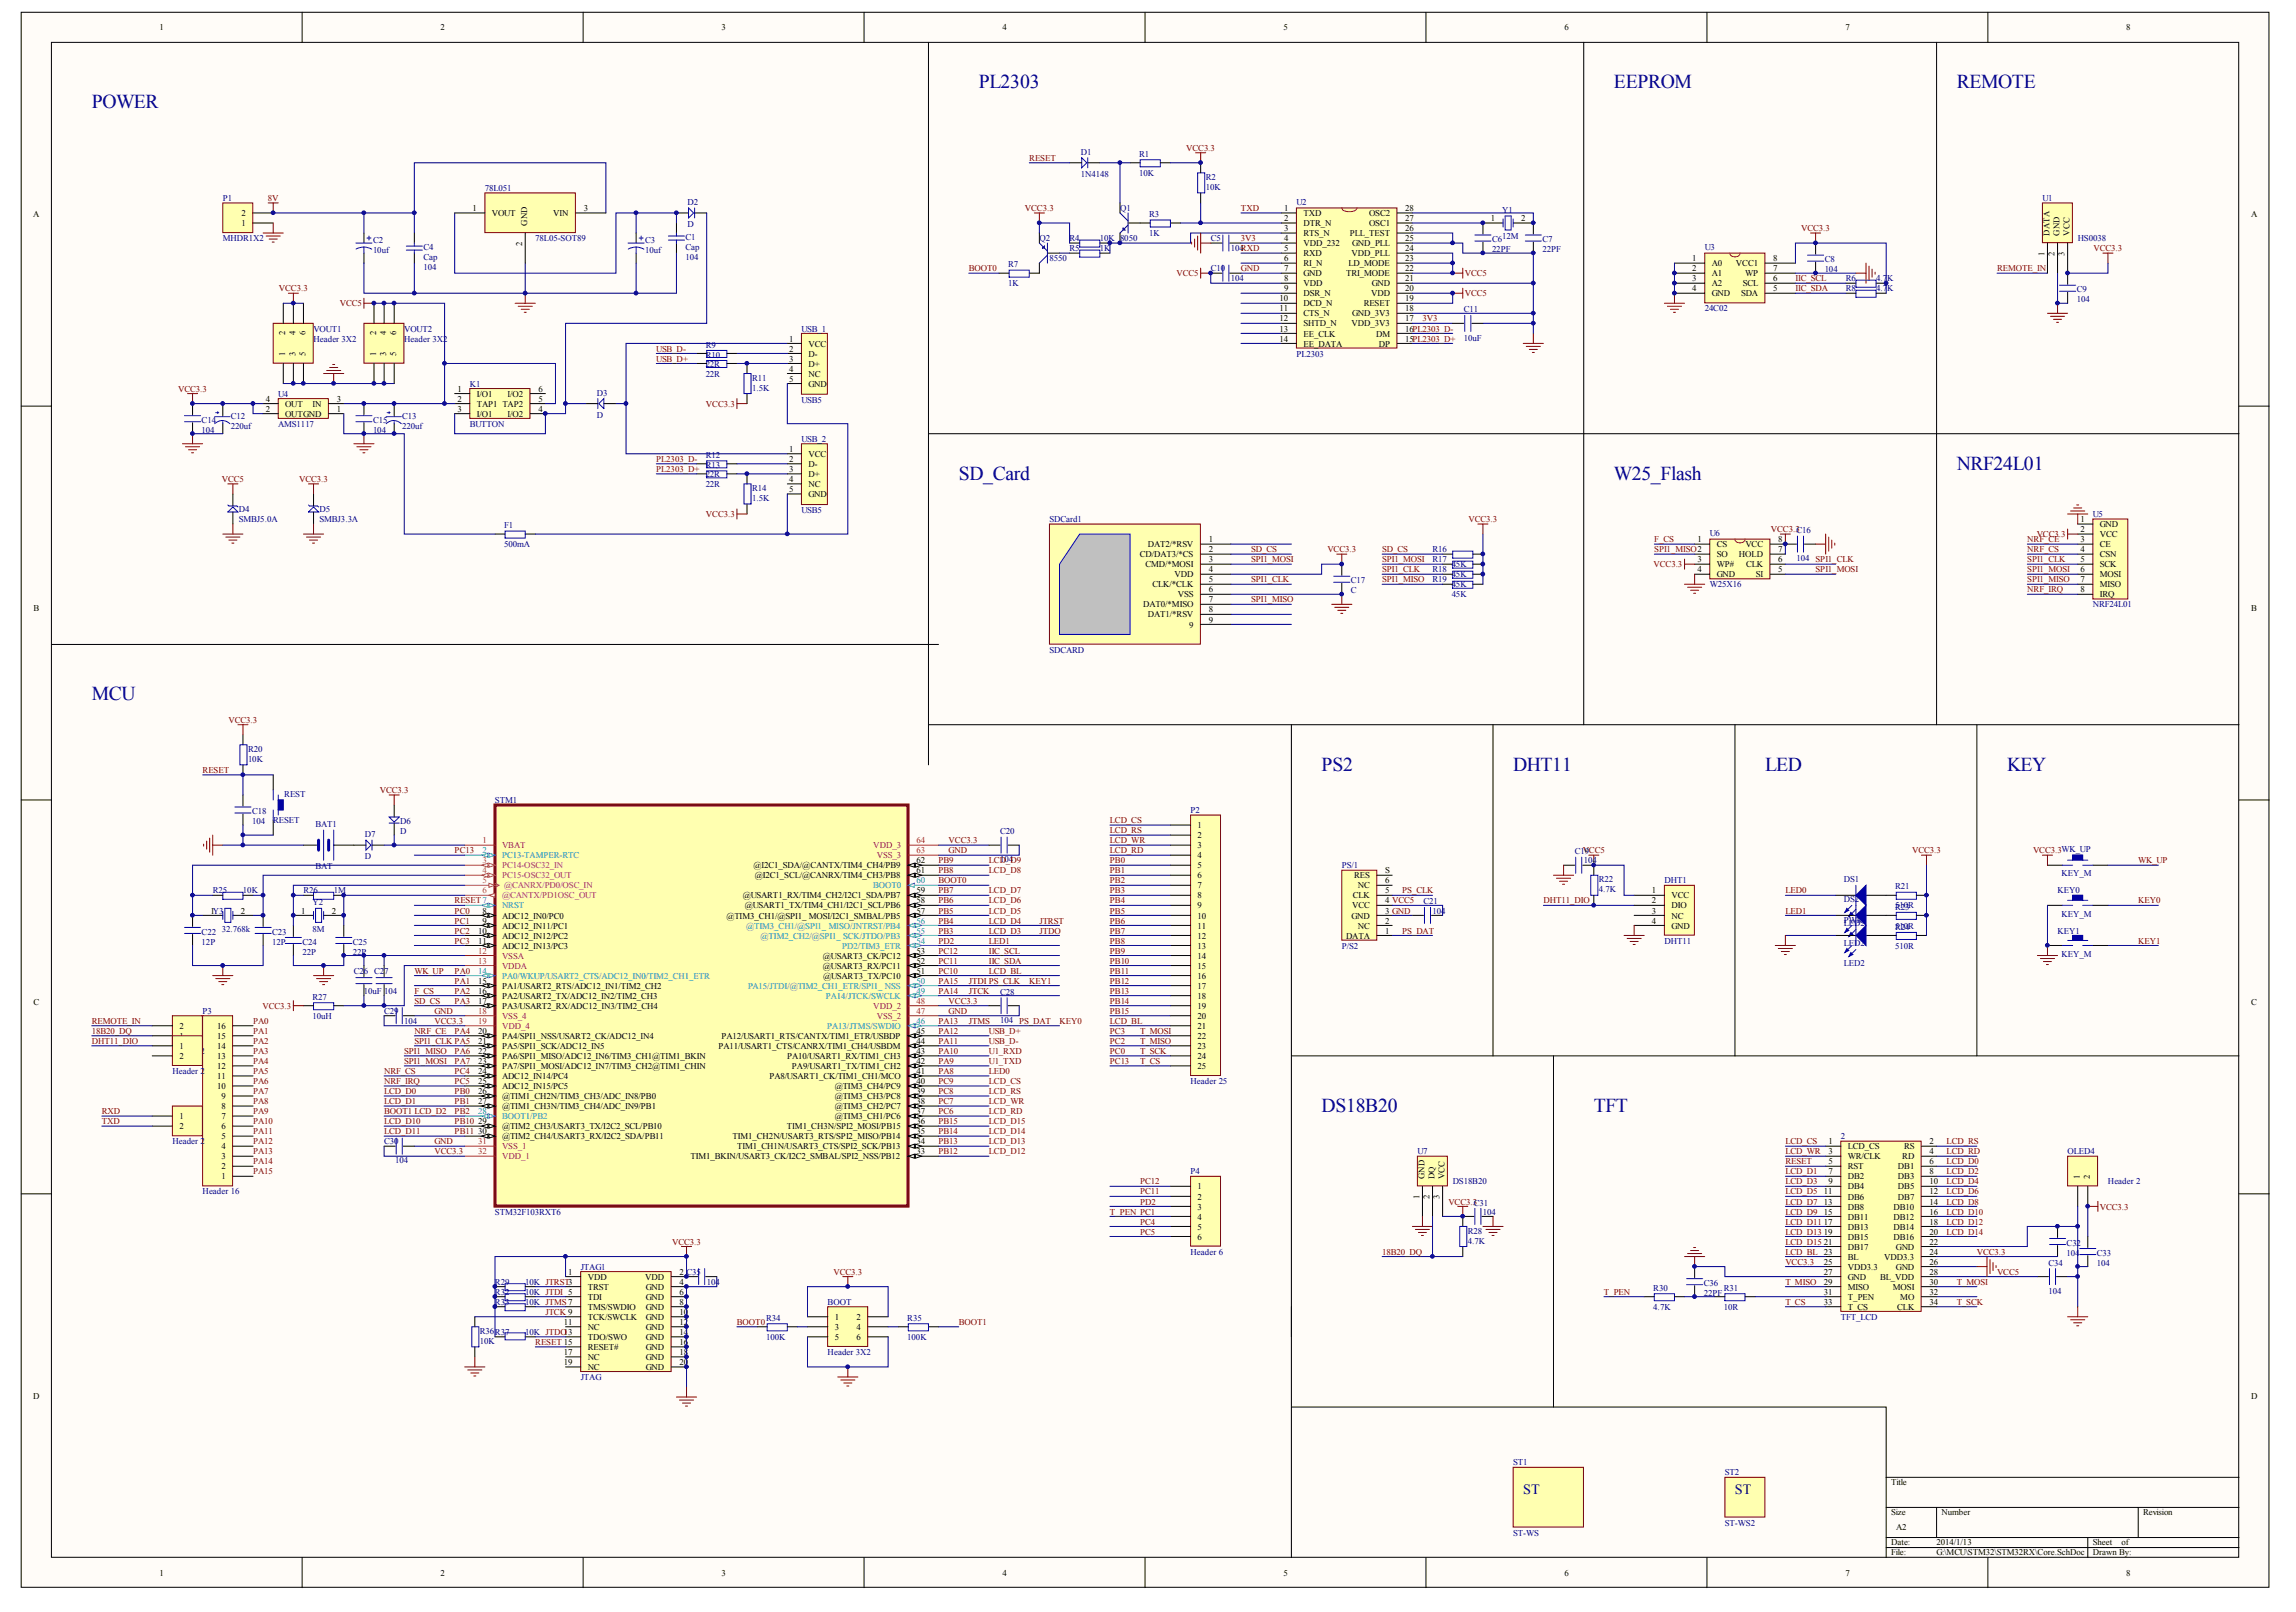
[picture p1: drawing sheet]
<svg xmlns="http://www.w3.org/2000/svg" width="288mm" height="202mm" viewBox="0 0 288 202" stroke-linecap="round" stroke-linejoin="round" font-family="sans-serif">
<defs><g id="words">
<g font-size="2.5" fill="#000080">
<text x="122.7" y="11.1">PL2303</text>
<text x="202.4" y="11.1">EEPROM</text>
<text x="245.3" y="11.1">REMOTE</text>
<text x="11.5" y="13.6">POWER</text>
<text x="245.3" y="58.9">NRF24L01</text>
<text x="120.2" y="60.1">SD_Card</text>
<text x="202.4" y="60.1">W25_Flash</text>
<text x="11.5" y="87.8">MCU</text>
<text x="165.7" y="96.6">PS2</text>
<text x="189.7" y="96.6">DHT11</text>
<text x="221.3" y="96.6">LED</text>
<text x="251.7" y="96.6">KEY</text>
<text x="165.7" y="139.4">DS18B20</text>
<text x="199.8" y="139.4">TFT</text>
</g>
<g font-size="1.8" fill="#000080">
<text x="191" y="187.3">ST</text>
<text x="217.5" y="187.3">ST</text>
</g>
<g font-size="1.1">
<text x="20" y="3.8">1</text>
<text x="55.2" y="3.8">2</text>
<text x="90.5" y="3.8">3</text>
<text x="125.7" y="3.8">4</text>
<text x="160.9" y="3.8">5</text>
<text x="196.1" y="3.8">6</text>
<text x="231.4" y="3.8">7</text>
<text x="266.6" y="3.8">8</text>
<text x="4.2" y="27.2">A</text>
<text x="30.3" y="28.4">1</text>
<text x="30.3" y="27.1">2</text>
<text x="59.2" y="26.5">1</text>
<text x="61.7" y="27.1">VOUT</text>
<text x="66.1" y="28.3" transform="rotate(-90 66.1 28.3)">GND</text>
<text x="69.4" y="27.1">VIN</text>
<text x="73.2" y="26.5">3</text>
<text x="161" y="26.5">1</text>
<text x="161" y="27.7">2</text>
<text x="161" y="29">3</text>
<text x="163.4" y="27.1">TXD</text>
<text x="163.4" y="28.4">DTR_N</text>
<text x="163.4" y="29.6">RTS_N</text>
<text x="169.2" y="29.6">PLL_TEST</text>
<text x="171.6" y="28.4">OSC1</text>
<text x="171.6" y="27.1">OSC2</text>
<text x="176.2" y="29">26</text>
<text x="176.2" y="27.7">27</text>
<text x="176.2" y="26.5">28</text>
<text x="186.9" y="27.7">1</text>
<text x="190.7" y="27.7">2</text>
<text x="257" y="29.6" transform="rotate(-90 257 29.6)">DATA</text>
<text x="258.2" y="29.6" transform="rotate(-90 258.2 29.6)">GND</text>
<text x="259.5" y="29.6" transform="rotate(-90 259.5 29.6)">VCC</text>
<text x="282.2" y="27.2">A</text>
<text x="65.5" y="30.8" transform="rotate(-90 65.5 30.8)">2</text>
<text x="161" y="30.2">4</text>
<text x="161" y="31.5">5</text>
<text x="161" y="32.8">6</text>
<text x="161" y="34">7</text>
<text x="161" y="35.3">8</text>
<text x="163.4" y="30.9">VDD_232</text>
<text x="163.4" y="32.1">RXD</text>
<text x="163.4" y="33.4">RI_N</text>
<text x="163.4" y="34.6">GND</text>
<text x="163.4" y="35.9">VDD</text>
<text x="168.8" y="34.6">TRI_MODE</text>
<text x="169.1" y="33.4">LD_MODE</text>
<text x="169.4" y="32.1">VDD_PLL</text>
<text x="169.5" y="30.9">GND_PLL</text>
<text x="172" y="35.9">GND</text>
<text x="176.2" y="35.3">21</text>
<text x="176.2" y="34">22</text>
<text x="176.2" y="32.8">23</text>
<text x="176.2" y="31.5">24</text>
<text x="176.2" y="30.2">25</text>
<text x="212.2" y="35.3">3</text>
<text x="212.2" y="34">2</text>
<text x="212.2" y="32.8">1</text>
<text x="214.6" y="35.9">A2</text>
<text x="214.6" y="34.6">A1</text>
<text x="214.6" y="33.4">A0</text>
<text x="217.7" y="33.4">VCC1</text>
<text x="218.5" y="35.9">SCL</text>
<text x="218.8" y="34.6">WP</text>
<text x="222.3" y="32.8">8</text>
<text x="222.3" y="34">7</text>
<text x="222.3" y="35.3">6</text>
<text x="256.3" y="32.1" transform="rotate(-90 256.3 32.1)">1</text>
<text x="257.6" y="32.1" transform="rotate(-90 257.6 32.1)">2</text>
<text x="258.9" y="32.1" transform="rotate(-90 258.9 32.1)">3</text>
<text x="160.4" y="37.8">10</text>
<text x="160.4" y="39.1">11</text>
<text x="160.4" y="40.3">12</text>
<text x="160.4" y="41.6">13</text>
<text x="161" y="36.5">9</text>
<text x="163.4" y="37.2">DSR_N</text>
<text x="163.4" y="38.4">DCD_N</text>
<text x="163.4" y="39.7">CTS_N</text>
<text x="163.4" y="40.9">SHTD_N</text>
<text x="169.4" y="40.9">VDD_3V3</text>
<text x="169.5" y="39.7">GND_3V3</text>
<text x="171" y="38.4">RESET</text>
<text x="171.9" y="37.2">VDD</text>
<text x="176.2" y="41.6">16PL2303_D-</text>
<text x="176.2" y="40.3">17</text>
<text x="176.2" y="39.1">18</text>
<text x="176.2" y="37.8">19</text>
<text x="176.2" y="36.5">20</text>
<text x="212.2" y="36.5">4</text>
<text x="214.6" y="37.2">GND</text>
<text x="218.3" y="37.2">SDA</text>
<text x="222.3" y="36.5">5</text>
<text x="35.8" y="44.7" transform="rotate(-90 35.8 44.7)">1</text>
<text x="35.8" y="42" transform="rotate(-90 35.8 42)">2</text>
<text x="37" y="44.7" transform="rotate(-90 37 44.7)">3</text>
<text x="37" y="42" transform="rotate(-90 37 42)">4</text>
<text x="38.3" y="44.7" transform="rotate(-90 38.3 44.7)">5</text>
<text x="38.3" y="42" transform="rotate(-90 38.3 42)">6</text>
<text x="47.1" y="44.7" transform="rotate(-90 47.1 44.7)">1</text>
<text x="47.1" y="42" transform="rotate(-90 47.1 42)">2</text>
<text x="48.4" y="44.7" transform="rotate(-90 48.4 44.7)">3</text>
<text x="48.4" y="42" transform="rotate(-90 48.4 42)">4</text>
<text x="49.7" y="44.7" transform="rotate(-90 49.7 44.7)">5</text>
<text x="49.7" y="42" transform="rotate(-90 49.7 42)">6</text>
<text x="98.9" y="42.8">1</text>
<text x="98.9" y="44.1">2</text>
<text x="98.9" y="45.3">3</text>
<text x="98.9" y="46.6">4</text>
<text x="98.9" y="47.9">5</text>
<text x="101.4" y="43.5">VCC</text>
<text x="101.4" y="44.7">D-</text>
<text x="101.4" y="46">D+</text>
<text x="101.4" y="47.2">NC</text>
<text x="160.4" y="42.8">14</text>
<text x="163.4" y="42.2">EE_CLK</text>
<text x="163.4" y="43.5">EE_DATA</text>
<text x="172.5" y="42.2">DM</text>
<text x="172.9" y="43.5">DP</text>
<text x="176.2" y="42.8">15PL2303_D+</text>
<text x="33.3" y="51.6">2</text>
<text x="33.3" y="50.4">4</text>
<text x="35.8" y="52.3">OUTGND</text>
<text x="35.8" y="51">OUT</text>
<text x="39.2" y="51">IN</text>
<text x="42.2" y="51.6">1</text>
<text x="42.2" y="50.4">3</text>
<text x="57.3" y="49.1">1</text>
<text x="57.3" y="50.4">2</text>
<text x="57.3" y="51.6">3</text>
<text x="59.8" y="49.7">I/O1</text>
<text x="59.8" y="51">TAP1 TAP2</text>
<text x="59.8" y="52.3">I/O1</text>
<text x="63.6" y="52.3">I/O2</text>
<text x="63.6" y="49.7">I/O2</text>
<text x="67.5" y="51.6">4</text>
<text x="67.5" y="50.4">5</text>
<text x="67.5" y="49.1">6</text>
<text x="101.4" y="48.5">GND</text>
<text x="98.9" y="56.7">1</text>
<text x="98.9" y="57.9">2</text>
<text x="98.9" y="59.2">3</text>
<text x="101.4" y="57.3">VCC</text>
<text x="101.4" y="58.6">D-</text>
<text x="101.4" y="59.8">D+</text>
<text x="98.9" y="60.4">4</text>
<text x="98.9" y="61.7">5</text>
<text x="101.4" y="61.1">NC</text>
<text x="101.4" y="62.3">GND</text>
<text x="260.8" y="65.5">1</text>
<text x="142.9" y="69.9">CD/DAT3/*CS</text>
<text x="143.6" y="71.1">CMD/*MOSI</text>
<text x="143.9" y="68.6">DAT2/*RSV</text>
<text x="151.5" y="68">1</text>
<text x="151.5" y="69.3">2</text>
<text x="151.5" y="70.5">3</text>
<text x="151.5" y="71.8">4</text>
<text x="212.8" y="68">1</text>
<text x="212.8" y="70.5">3</text>
<text x="212.8" y="71.8">4</text>
<text x="215.2" y="68.6">CS</text>
<text x="215.2" y="69.9">SO</text>
<text x="215.2" y="71.1">WP#</text>
<text x="218" y="69.9">HOLD</text>
<text x="218.8" y="68.6">VCC</text>
<text x="218.9" y="71.1">CLK</text>
<text x="223" y="71.8">5</text>
<text x="223" y="70.5">6</text>
<text x="223" y="69.3">7</text>
<text x="223" y="68">8</text>
<text x="260.8" y="66.7">2</text>
<text x="260.8" y="68">3</text>
<text x="260.8" y="69.3">4</text>
<text x="260.8" y="70.5">5</text>
<text x="260.8" y="71.8">6</text>
<text x="263.3" y="66.1">GND</text>
<text x="263.3" y="67.4">VCC</text>
<text x="263.3" y="68.6">CE</text>
<text x="263.3" y="69.9">CSN</text>
<text x="263.3" y="71.1">SCK</text>
<text x="4.2" y="76.6">B</text>
<text x="143.3" y="76.2">DAT0/*MISO</text>
<text x="143.9" y="77.4">DAT1/*RSV</text>
<text x="144.5" y="73.7">CLK/*CLK</text>
<text x="147.2" y="72.4">VDD</text>
<text x="147.7" y="74.9">VSS</text>
<text x="151.5" y="73">5</text>
<text x="151.5" y="74.3">6</text>
<text x="151.5" y="75.5">7</text>
<text x="151.5" y="76.8">8</text>
<text x="215.2" y="72.4">GND</text>
<text x="220.1" y="72.4">SI</text>
<text x="260.8" y="73">7</text>
<text x="260.8" y="74.3">8</text>
<text x="263.3" y="72.4">MOSI</text>
<text x="263.3" y="73.7">MISO</text>
<text x="263.3" y="74.9">IRQ</text>
<text x="282.3" y="76.6">B</text>
<text x="149.1" y="78.7">9</text>
<text x="151.5" y="78.1">9</text>
<text x="150.2" y="103.9">1</text>
<text x="150.2" y="105.1">2</text>
<text x="150.2" y="106.4">3</text>
<text x="150.2" y="107.6">4</text>
<text x="93.1" y="112.7">@USART1_RX/TIM4_CH2/I2C1_SDA/PB7</text>
<text x="93.4" y="113.9">@USART1_TX/TIM4_CH1/I2C1_SCL/PB6</text>
<text x="94.5" y="108.9">@I2C1_SDA/@CANTX/TIM4_CH4/PB9</text>
<text x="94.6" y="110.1">@I2C1_SCL/@CANRX/TIM4_CH3/PB8</text>
<text x="114.9" y="113.3">58</text>
<text x="114.9" y="112">59</text>
<text x="114.9" y="109.5">61</text>
<text x="114.9" y="108.3">62</text>
<text x="150.2" y="108.9">5</text>
<text x="150.2" y="110.1">6</text>
<text x="150.2" y="111.4">7</text>
<text x="150.2" y="112.7">8</text>
<text x="150.2" y="113.9">9</text>
<text x="169.5" y="113.9">VCC</text>
<text x="169.6" y="112.7">CLK</text>
<text x="169.8" y="110.1">RES</text>
<text x="170.3" y="111.4">NC</text>
<text x="173.7" y="113.3">4 VCC5</text>
<text x="173.7" y="112">5</text>
<text x="173.7" y="110.8">6</text>
<text x="173.7" y="109.5">S</text>
<text x="207.1" y="112">1</text>
<text x="207.1" y="113.3">2</text>
<text x="209.6" y="112.7">VCC</text>
<text x="209.6" y="113.9">DIO</text>
<text x="26.4" y="114.6">1Y3</text>
<text x="30.2" y="114.6">2</text>
<text x="37.8" y="114.6">1</text>
<text x="41.6" y="114.6">2</text>
<text x="59.9" y="117.1">10</text>
<text x="59.9" y="118.3">11</text>
<text x="60.5" y="114.6">8</text>
<text x="60.5" y="115.8">9</text>
<text x="62.9" y="115.2">ADC12_IN0/PC0</text>
<text x="62.9" y="116.4">ADC12_IN11/PC1</text>
<text x="62.9" y="117.7">ADC12_IN12/PC2</text>
<text x="62.9" y="119">ADC12_IN13/PC3</text>
<text x="91.1" y="115.2">@TIM3_CH1/@SPI1_ MOSI/I2C1_SMBAL/PB5</text>
<text x="114.9" y="114.6">57</text>
<text x="114.9" y="119.6">53</text>
<text x="150.2" y="115.2">10</text>
<text x="150.2" y="116.4">11</text>
<text x="150.2" y="117.7">12</text>
<text x="150.2" y="119">13</text>
<text x="168.8" y="117.7">DATA</text>
<text x="169.5" y="115.2">GND</text>
<text x="170.3" y="116.4">NC</text>
<text x="173.7" y="117.1">1</text>
<text x="173.7" y="115.8">2</text>
<text x="173.7" y="114.6">3 GND</text>
<text x="207.1" y="114.6">3</text>
<text x="207.1" y="115.8">4</text>
<text x="209.6" y="115.2">NC</text>
<text x="209.6" y="116.4">GND</text>
<text x="4.2" y="126">C</text>
<text x="59.9" y="123.4">15</text>
<text x="59.9" y="124.6">16</text>
<text x="59.9" y="125.9">17</text>
<text x="62.9" y="124">PA1/USART2_RTS/ADC12_IN1/TIM2_CH2</text>
<text x="62.9" y="125.2">PA2/USART2_TX/ADC12_IN2/TIM2_CH3</text>
<text x="103.2" y="121.5">@USART3_RX/PC11</text>
<text x="103.2" y="120.2">@USART3_CK/PC12</text>
<text x="103.2" y="122.7">@USART3_TX/PC10</text>
<text x="114.9" y="122.1">51</text>
<text x="114.9" y="120.8">52</text>
<text x="150.2" y="120.2">14</text>
<text x="150.2" y="121.5">15</text>
<text x="150.2" y="122.7">16</text>
<text x="150.2" y="124">17</text>
<text x="150.2" y="125.2">18</text>
<text x="282.3" y="126">C</text>
<text x="22.5" y="130.3">1</text>
<text x="22.5" y="129">2</text>
<text x="22.5" y="131.5">1</text>
<text x="27.2" y="131.5">14</text>
<text x="27.2" y="130.3">15</text>
<text x="27.2" y="129">16</text>
<text x="59.9" y="129.7">20</text>
<text x="59.9" y="130.9">21</text>
<text x="62.9" y="126.5">PA3/USART2_RX/ADC12_IN3/TIM2_CH4</text>
<text x="62.9" y="130.3">PA4/SPI1_NSS/USART2_CK/ADC12_IN4</text>
<text x="62.9" y="131.5">PA5/SPI1_SCK/ADC12_IN5</text>
<text x="90.1" y="131.5">PA11/USART1_CTS/CANRX/TIM1_CH4/USBDM</text>
<text x="90.4" y="130.3">PA12/USART1_RTS/CANTX/TIM1_ETR/USBDP</text>
<text x="114.9" y="130.9">44</text>
<text x="114.9" y="129.7">45</text>
<text x="150.2" y="126.5">19</text>
<text x="150.2" y="127.8">20</text>
<text x="150.2" y="129">21</text>
<text x="150.2" y="130.3">22</text>
<text x="150.2" y="131.5">23</text>
<text x="22.5" y="132.8">2</text>
<text x="27.2" y="136.6">10</text>
<text x="27.2" y="135.3">11</text>
<text x="27.2" y="134.1">12</text>
<text x="27.2" y="132.8">13</text>
<text x="27.8" y="137.8">9</text>
<text x="59.9" y="132.2">22</text>
<text x="59.9" y="133.4">23</text>
<text x="59.9" y="137.2">26</text>
<text x="59.9" y="134.7">24</text>
<text x="59.9" y="135.9">25</text>
<text x="62.9" y="132.8">PA6/SPI1_MISO/ADC12_IN6/TIM3_CH1@TIM1_BKIN</text>
<text x="62.9" y="134.1">PA7/SPI1_MOSI/ADC12_IN7/TIM3_CH2@TIM1_CHIN</text>
<text x="62.9" y="137.8">@TIM1_CH2N/TIM3_CH3/ADC_IN8/PB0</text>
<text x="62.9" y="135.3">ADC12_IN14/PC4</text>
<text x="62.9" y="136.6">ADC12_IN15/PC5</text>
<text x="96.5" y="135.3">PA8/USART1_CK/TIM1_CH1/MCO</text>
<text x="98.7" y="132.8">PA10/USART1_RX/TIM1_CH3</text>
<text x="99.3" y="134.1">PA9/USART1_TX/TIM1_CH2</text>
<text x="104.7" y="137.8">@TIM3_CH3/PC8</text>
<text x="104.7" y="136.6">@TIM3_CH4/PC9</text>
<text x="114.9" y="134.7">41</text>
<text x="114.9" y="133.4">42</text>
<text x="114.9" y="132.2">43</text>
<text x="114.9" y="137.2">39</text>
<text x="114.9" y="135.9">40</text>
<text x="150.2" y="132.8">24</text>
<text x="150.2" y="134.1">25</text>
<text x="22.5" y="140.3">1</text>
<text x="22.5" y="141.6">2</text>
<text x="27.8" y="142.9">5</text>
<text x="27.8" y="141.6">6</text>
<text x="27.8" y="140.3">7</text>
<text x="27.8" y="139.1">8</text>
<text x="59.9" y="138.5">27</text>
<text x="59.9" y="141">29</text>
<text x="59.9" y="142.2">30</text>
<text x="62.9" y="139.1">@TIM1_CH3N/TIM3_CH4/ADC_IN9/PB1</text>
<text x="62.9" y="141.6">@TIM2_CH3/USART3_TX/I2C2_SCL/PB10</text>
<text x="62.9" y="142.9">@TIM2_CH4/USART3_RX/I2C2_SDA/PB11</text>
<text x="91.8" y="142.9">TIM1_CH2N/USART3_RTS/SPI2_MISO/PB14</text>
<text x="98.7" y="141.6">TIM1_CH3N/SPI2_MOSI/PB15</text>
<text x="104.7" y="140.3">@TIM3_CH1/PC6</text>
<text x="104.7" y="139.1">@TIM3_CH2/PC7</text>
<text x="114.9" y="143.5">34</text>
<text x="114.9" y="142.2">35</text>
<text x="114.9" y="141">36</text>
<text x="114.9" y="139.7">37</text>
<text x="114.9" y="138.5">38</text>
<text x="229.2" y="143.5">1</text>
<text x="241.9" y="143.5">2</text>
<text x="27.8" y="147.9">1</text>
<text x="27.8" y="146.6">2</text>
<text x="27.8" y="145.4">3</text>
<text x="27.8" y="144.1">4</text>
<text x="86.6" y="145.4">TIM1_BKIN/USART3_CK/I2C2_SMBAL/SPI2_NSS/PB12</text>
<text x="92.4" y="144.1">TIM1_CH1N/USART3_CTS/SPI2_SCK/PB13</text>
<text x="114.9" y="144.8">33</text>
<text x="150.2" y="149.2">1</text>
<text x="178.6" y="147.9" transform="rotate(-90 178.6 147.9)">GND</text>
<text x="179.9" y="147.9" transform="rotate(-90 179.9 147.9)">DQ</text>
<text x="181.1" y="147.9" transform="rotate(-90 181.1 147.9)">VCC</text>
<text x="228.7" y="149.8">11</text>
<text x="229.2" y="144.8">3</text>
<text x="229.2" y="146">5</text>
<text x="229.2" y="147.3">7</text>
<text x="229.2" y="148.5">9</text>
<text x="231.7" y="144.1">LCD_CS</text>
<text x="231.7" y="145.4">WR/CLK</text>
<text x="231.7" y="146.6">RST</text>
<text x="231.7" y="147.9">DB2</text>
<text x="231.7" y="149.2">DB4</text>
<text x="238" y="146.6">DB1</text>
<text x="238" y="147.9">DB3</text>
<text x="238" y="149.2">DB5</text>
<text x="238.5" y="145.4">RD</text>
<text x="238.7" y="144.1">RS</text>
<text x="241.9" y="144.8">4</text>
<text x="241.9" y="146">6</text>
<text x="241.9" y="147.3">8</text>
<text x="241.9" y="148.5">10</text>
<text x="241.9" y="149.8">12</text>
<text x="260.8" y="147.9" transform="rotate(-90 260.8 147.9)">1</text>
<text x="262" y="147.9" transform="rotate(-90 262 147.9)">2</text>
<text x="150.2" y="150.4">2</text>
<text x="150.2" y="151.7">3</text>
<text x="150.2" y="152.9">4</text>
<text x="150.2" y="154.2">5</text>
<text x="150.2" y="155.4">6</text>
<text x="178" y="150.4" transform="rotate(-90 178 150.4)">1</text>
<text x="179.2" y="150.4" transform="rotate(-90 179.2 150.4)">2</text>
<text x="180.5" y="150.4" transform="rotate(-90 180.5 150.4)">3</text>
<text x="228.7" y="151">13</text>
<text x="228.7" y="152.3">15</text>
<text x="228.7" y="153.6">17</text>
<text x="228.7" y="154.8">19</text>
<text x="231.7" y="150.4">DB6</text>
<text x="231.7" y="151.7">DB8</text>
<text x="231.7" y="152.9">DB11</text>
<text x="231.7" y="154.2">DB13</text>
<text x="231.7" y="155.4">DB15</text>
<text x="237.4" y="151.7">DB10</text>
<text x="237.4" y="152.9">DB12</text>
<text x="237.4" y="154.2">DB14</text>
<text x="237.4" y="155.4">DB16</text>
<text x="238" y="150.4">DB7</text>
<text x="241.9" y="151">14</text>
<text x="241.9" y="152.3">16</text>
<text x="241.9" y="153.6">18</text>
<text x="241.9" y="154.8">20</text>
<text x="71.2" y="159.9">1</text>
<text x="73.7" y="160.5">VDD</text>
<text x="73.7" y="161.7">TRST</text>
<text x="80.9" y="160.5">VDD</text>
<text x="81" y="161.7">GND</text>
<text x="85.2" y="159.9">2</text>
<text x="85.2" y="161.1">4</text>
<text x="228.7" y="156.1">21</text>
<text x="228.7" y="158.6">25</text>
<text x="228.7" y="159.9">27</text>
<text x="228.7" y="161.1">29</text>
<text x="231.7" y="156.7">DB17</text>
<text x="231.7" y="158">BL</text>
<text x="231.7" y="159.2">VDD3.3</text>
<text x="231.7" y="160.5">GND</text>
<text x="231.7" y="161.7">MISO</text>
<text x="235.7" y="160.5">BL_VDD</text>
<text x="236.2" y="158">VDD3.3</text>
<text x="237.3" y="161.7">MOSI</text>
<text x="237.7" y="156.7">GND</text>
<text x="237.7" y="159.2">GND</text>
<text x="241.9" y="156.1">22</text>
<text x="241.9" y="157.3">24</text>
<text x="241.9" y="158.6">26</text>
<text x="241.9" y="159.9">28</text>
<text x="241.9" y="161.1">30</text>
<text x="70.7" y="166.1">11</text>
<text x="73.7" y="163">TDI</text>
<text x="73.7" y="164.3">TMS/SWDIO</text>
<text x="73.7" y="165.5">TCK/SWCLK</text>
<text x="73.7" y="166.8">NC</text>
<text x="81" y="163">GND</text>
<text x="81" y="164.3">GND</text>
<text x="81" y="165.5">GND</text>
<text x="81" y="166.8">GND</text>
<text x="85.2" y="162.4">6</text>
<text x="85.2" y="163.6">8</text>
<text x="85.2" y="164.9">10</text>
<text x="85.2" y="166.1">12</text>
<text x="85.2" y="167.4">14</text>
<text x="104.7" y="165.5">1</text>
<text x="104.7" y="166.8">3</text>
<text x="107.4" y="165.5">2</text>
<text x="107.4" y="166.8">4</text>
<text x="228.7" y="162.4">31</text>
<text x="228.7" y="163.6">33</text>
<text x="231.7" y="163">T_PEN</text>
<text x="231.7" y="164.3">T_CS</text>
<text x="237.9" y="164.3">CLK</text>
<text x="238.3" y="163">MO</text>
<text x="241.9" y="162.4">32</text>
<text x="241.9" y="163.6">34</text>
<text x="70.7" y="169.9">17</text>
<text x="70.7" y="171.2">19</text>
<text x="73.7" y="168">TDO/SWO</text>
<text x="73.7" y="169.3">RESET#</text>
<text x="73.7" y="170.5">NC</text>
<text x="73.7" y="171.8">NC</text>
<text x="81" y="168">GND</text>
<text x="81" y="169.3">GND</text>
<text x="81" y="170.5">GND</text>
<text x="81" y="171.8">GND</text>
<text x="85.2" y="168.7">16</text>
<text x="85.2" y="169.9">18</text>
<text x="85.2" y="171.2">20</text>
<text x="104.7" y="168">5</text>
<text x="107.4" y="168">6</text>
<text x="4.2" y="175.4">D</text>
<text x="282.2" y="175.4">D</text>
<text x="237.1" y="186.2">Title</text>
<text x="237.1" y="190">Size</text>
<text x="237.7" y="191.9">A2</text>
<text x="243.4" y="190">Number</text>
<text x="268.7" y="190">Revision</text>
<text x="20" y="197.6">1</text>
<text x="55.2" y="197.6">2</text>
<text x="90.5" y="197.6">3</text>
<text x="125.7" y="197.6">4</text>
<text x="160.9" y="197.6">5</text>
<text x="196.1" y="197.6">6</text>
<text x="231.4" y="197.6">7</text>
<text x="237.1" y="193.8">Date:</text>
<text x="237.1" y="195">File:</text>
<text x="242.8" y="193.8">2014/1/13</text>
<text x="242.8" y="195">G:\MCU\STM32\STM32RX\Core.SchDoc</text>
<text x="262.4" y="193.8">Sheet</text>
<text x="262.4" y="195">Drawn By:</text>
<text x="266" y="193.8">of</text>
<text x="266.6" y="197.6">8</text>
</g>
<g font-size="1.1" fill="#000080">
<text x="60.8" y="24">78L051</text>
<text x="135.5" y="19.4">D1</text>
<text x="135.5" y="22.2">1N4148</text>
<text x="142.8" y="19.7">R1</text>
<text x="142.8" y="22.1">10K</text>
<text x="151.2" y="22.6">R2</text>
<text x="151.2" y="23.8">10K</text>
<text x="27.9" y="25.2">P1</text>
<text x="86.2" y="25.7">D2</text>
<text x="86.2" y="28.5">D</text>
<text x="140.4" y="26.5">Q1</text>
<text x="144.1" y="27.2">R3</text>
<text x="144.1" y="29.6">1K</text>
<text x="162.5" y="25.7">U2</text>
<text x="188.3" y="26.7">Y1</text>
<text x="188.3" y="30">12M</text>
<text x="256.1" y="25.2">U1</text>
<text x="27.9" y="30.2">MHDR1X2</text>
<text x="46.8" y="30.5">C2</text>
<text x="46.8" y="31.8">10uf</text>
<text x="53.1" y="33.9">104</text>
<text x="53.1" y="31.4">C4</text>
<text x="53.1" y="32.6">Cap</text>
<text x="67.1" y="30.2">78L05-SOT89</text>
<text x="80.9" y="30.5">C3</text>
<text x="80.9" y="31.8">10uf</text>
<text x="85.9" y="32.6">104</text>
<text x="85.9" y="30.1">C1</text>
<text x="85.9" y="31.4">Cap</text>
<text x="126.4" y="33.5">R7</text>
<text x="126.4" y="35.9">1K</text>
<text x="130.3" y="30.2">Q2</text>
<text x="131.6" y="32.8">8550</text>
<text x="134.1" y="30.2">R4</text>
<text x="134.1" y="31.5">R5</text>
<text x="137.9" y="30.2">10K 8050</text>
<text x="137.9" y="31.5">1K</text>
<text x="151.8" y="30.2">C5</text>
<text x="151.8" y="34">C10</text>
<text x="154.3" y="31.5">104RXD</text>
<text x="154.3" y="35.3">104</text>
<text x="187.1" y="30.4">C6</text>
<text x="187.1" y="31.6">22PF</text>
<text x="193.4" y="30.4">C7</text>
<text x="193.4" y="31.6">22PF</text>
<text x="213.7" y="31.4">U3</text>
<text x="228.8" y="32.9">C8</text>
<text x="228.8" y="34.1">104</text>
<text x="231.4" y="35.3">R6</text>
<text x="235.2" y="35.3">4.7</text>
<text x="236.6" y="35.3">K</text>
<text x="260.5" y="30.2">HS0038</text>
<text x="39.3" y="41.6">VOUT1</text>
<text x="50.7" y="41.6">VOUT2</text>
<text x="100.5" y="41.6">USB_1</text>
<text x="183.5" y="39.2">C11</text>
<text x="213.7" y="39.1">24C02</text>
<text x="231.4" y="36.5">R8</text>
<text x="235.2" y="36.5">4.7</text>
<text x="236.6" y="36.5">K</text>
<text x="260.4" y="36.7">C9</text>
<text x="260.4" y="37.9">104</text>
<text x="39.3" y="42.8">Header 3X2</text>
<text x="50.7" y="42.8">Header 3X2</text>
<text x="88.5" y="43.6">R9</text>
<text x="88.5" y="46">22R</text>
<text x="88.5" y="44.8">R10</text>
<text x="88.5" y="47.2">22R</text>
<text x="94.3" y="47.7">R11</text>
<text x="162.5" y="44.7">PL2303</text>
<text x="183.5" y="42.7">10uF</text>
<text x="25.3" y="53">C14</text>
<text x="28.9" y="52.5">C12</text>
<text x="28.9" y="53.8">220uf</text>
<text x="34.9" y="49.7">U4</text>
<text x="34.9" y="53.5">AMS1117</text>
<text x="46.8" y="53">C15</text>
<text x="50.4" y="52.5">C13</text>
<text x="50.4" y="53.8">220uf</text>
<text x="58.9" y="48.5">K1</text>
<text x="58.9" y="53.5">BUTTON</text>
<text x="74.8" y="49.6">D3</text>
<text x="74.8" y="52.4">D</text>
<text x="94.3" y="49">1.5K</text>
<text x="100.5" y="50.5">USB5</text>
<text x="25.3" y="54.3">104</text>
<text x="46.8" y="54.3">104</text>
<text x="88.5" y="57.4">R12</text>
<text x="88.5" y="59.8">22R</text>
<text x="88.5" y="58.7">R13</text>
<text x="100.5" y="55.4">USB_2</text>
<text x="30" y="64.2">D4</text>
<text x="30" y="65.5">SMBJ5.0A</text>
<text x="40.1" y="64.2">D5</text>
<text x="40.1" y="65.5">SMBJ3.3A</text>
<text x="88.5" y="61.1">22R</text>
<text x="94.3" y="61.6">R14</text>
<text x="94.3" y="62.8">1.5K</text>
<text x="100.5" y="64.3">USB5</text>
<text x="131.6" y="65.5">SDCard1</text>
<text x="262.4" y="64.8">U5</text>
<text x="63.2" y="66.2">F1</text>
<text x="63.2" y="68.6">500mA</text>
<text x="179.6" y="69.3">R16</text>
<text x="179.6" y="70.5">R17</text>
<text x="179.6" y="71.8">R18</text>
<text x="182" y="71.1">45K</text>
<text x="214.4" y="67.2">U6</text>
<text x="225.2" y="70.4">104 SPI1_CLK</text>
<text x="169.4" y="73.2">C17</text>
<text x="169.4" y="74.4">C</text>
<text x="179.6" y="73">R19</text>
<text x="182" y="72.4">45K</text>
<text x="182" y="73.7">45K</text>
<text x="182" y="74.9">45K</text>
<text x="214.4" y="73.7">W25X16</text>
<text x="262.4" y="76.2">NRF24L01</text>
<text x="131.6" y="81.8">SDCARD</text>
<text x="31.1" y="94.3">R20</text>
<text x="31.1" y="95.6">10K</text>
<text x="35.6" y="100">REST</text>
<text x="62.1" y="100.7">STM1</text>
<text x="149.3" y="102">P2</text>
<text x="31.6" y="102.1">C18</text>
<text x="31.6" y="103.4">104</text>
<text x="34.3" y="103.2">RESET</text>
<text x="39.6" y="103.7">BAT1</text>
<text x="45.8" y="105">D7</text>
<text x="45.8" y="107.8">D</text>
<text x="50.2" y="103.4">D6</text>
<text x="50.2" y="104.6">D</text>
<text x="125.4" y="104.6">C20</text>
<text x="197.4" y="107.1">C1VCC5</text>
<text x="198.7" y="107.1">9</text>
<text x="26.7" y="112">R25</text>
<text x="30.5" y="112">10K</text>
<text x="38" y="112">R26</text>
<text x="39.2" y="113.5">Y2</text>
<text x="39.6" y="109">BAT</text>
<text x="41.8" y="112">1M</text>
<text x="125.4" y="108.1">104</text>
<text x="168.2" y="108.9">PS/1</text>
<text x="178.5" y="113.4">C21</text>
<text x="198.6" y="108.3">104</text>
<text x="200.5" y="110.7">R22</text>
<text x="200.5" y="111.9">4.7K</text>
<text x="208.7" y="110.8">DHT1</text>
<text x="231.2" y="110.7">DS1</text>
<text x="231.2" y="113.2">DS2</text>
<text x="237.6" y="111.5">R21</text>
<text x="237.6" y="113.9">510R</text>
<text x="258" y="112">KEY0</text>
<text x="258.5" y="109.9">KEY_M</text>
<text x="25.3" y="117.2">C22</text>
<text x="25.3" y="118.5">12P</text>
<text x="27.8" y="116.8">32.768k</text>
<text x="34.1" y="117.2">C23</text>
<text x="34.1" y="118.5">12P</text>
<text x="37.9" y="118.5">C24</text>
<text x="37.9" y="119.7">22P</text>
<text x="39.2" y="116.8">8M</text>
<text x="44.2" y="118.5">C25</text>
<text x="44.2" y="119.7">22P</text>
<text x="168.2" y="119">P/S2</text>
<text x="179.6" y="114.6">104</text>
<text x="208.7" y="118.3">DHT11</text>
<text x="231.2" y="116.1">LED2</text>
<text x="231.2" y="118.6">LED2</text>
<text x="231.2" y="115.7">PW</text>
<text x="232.8" y="115.7">R1</text>
<text x="237.6" y="114">R23</text>
<text x="237.6" y="116.4">510R</text>
<text x="237.6" y="116.6">R24</text>
<text x="237.6" y="119">510R</text>
<text x="258" y="117.1">KEY1</text>
<text x="258.5" y="114.9">KEY_M</text>
<text x="258.5" y="120">KEY_M</text>
<text x="39.2" y="125.4">R27</text>
<text x="44.4" y="122.1">C26 C27</text>
<text x="45.6" y="124.6">10uF 104</text>
<text x="125.4" y="124.7">C28</text>
<text x="231.2" y="121.1">LED2</text>
<text x="25.4" y="127.1">P3</text>
<text x="39.2" y="127.8">10uH</text>
<text x="48.2" y="127.1">C29</text>
<text x="50.7" y="128.4">104</text>
<text x="125.4" y="128.3">104 PS_DAT</text>
<text x="21.6" y="132.2">Header 2</text>
<text x="21.6" y="134.7">Header 2</text>
<text x="149.3" y="135.9">Header 25</text>
<text x="21.6" y="143.5">Header 2</text>
<text x="48.2" y="143.5">C30</text>
<text x="230.8" y="142.9">2</text>
<text x="25.4" y="149.8">Header 16</text>
<text x="49.5" y="145.9">104</text>
<text x="149.3" y="147.3">P4</text>
<text x="177.7" y="144.8">U7</text>
<text x="182.1" y="148.5">DS18B20</text>
<text x="259.2" y="144.8">OLED4</text>
<text x="264.3" y="148.5">Header 2</text>
<text x="62.1" y="152.3">STM32F103RXT6</text>
<text x="184" y="154.7">R28</text>
<text x="184" y="156">4.7K</text>
<text x="185.9" y="152.3">104</text>
<text x="62.1" y="161.1">R29</text>
<text x="65.9" y="161.1">10K JTRST3</text>
<text x="72.8" y="159.2">JTAG1</text>
<text x="86.1" y="159.9">C35</text>
<text x="88.6" y="161.1">104</text>
<text x="149.3" y="157.3">Header 6</text>
<text x="207.3" y="161.9">R30</text>
<text x="213.6" y="161.2">C36</text>
<text x="216.1" y="161.9">R31</text>
<text x="256.8" y="158.7">C34</text>
<text x="259.1" y="156.2">C32</text>
<text x="259.1" y="157.5">104</text>
<text x="262.9" y="157.5">C33</text>
<text x="262.9" y="158.7">104</text>
<text x="60.2" y="167.3">R36</text>
<text x="62.1" y="162.4">R32</text>
<text x="62.1" y="163.6">R33</text>
<text x="62.1" y="167.4">R37</text>
<text x="65.9" y="162.4">10K JTDI 5</text>
<text x="65.9" y="163.6">10K JTMS 7</text>
<text x="65.9" y="167.4">10K JTDO13</text>
<text x="96.1" y="165.6">R34</text>
<text x="103.8" y="163.6">BOOT</text>
<text x="113.8" y="165.6">R35</text>
<text x="207.3" y="164.3">4.7K</text>
<text x="213.6" y="162.5">22PF</text>
<text x="216.1" y="164.3">10R</text>
<text x="230.8" y="165.5">TFT_LCD</text>
<text x="256.8" y="162.2">104</text>
<text x="60.2" y="168.5">10K</text>
<text x="72.8" y="173.1">JTAG</text>
<text x="96.1" y="168">100K</text>
<text x="103.8" y="169.9">Header 3X2</text>
<text x="113.8" y="168">100K</text>
<text x="189.7" y="183.8">ST1</text>
<text x="216.3" y="185">ST2</text>
<text x="216.3" y="191.3">ST-WS2</text>
<text x="189.7" y="192.6">ST-WS</text>
</g>
<g font-size="1.1" fill="#800000">
<text x="129" y="20.2">RESET</text>
<text x="148.7" y="18.9">VCC3.3</text>
<text x="33.6" y="25.2">8V</text>
<text x="128.5" y="26.5">VCC3.3</text>
<text x="155.6" y="26.5">TXD</text>
<text x="225.8" y="29">VCC3.3</text>
<text x="121.5" y="34">BOOT0</text>
<text x="147.5" y="34.6">VCC5</text>
<text x="155.6" y="30.2">3V3</text>
<text x="155.6" y="34">GND</text>
<text x="183.7" y="34.6">VCC5</text>
<text x="225.1" y="35.3">IIC_SCL</text>
<text x="250.4" y="34">REMOTE_IN</text>
<text x="262.5" y="31.5">VCC3.3</text>
<text x="35" y="36.5">VCC3.3</text>
<text x="42.6" y="38.4">VCC5</text>
<text x="178.3" y="40.3">3V3</text>
<text x="183.7" y="37.2">VCC5</text>
<text x="225.1" y="36.5">IIC_SDA</text>
<text x="82.3" y="44.1">USB_D-</text>
<text x="82.3" y="45.3">USB_D+</text>
<text x="22.3" y="49.1">VCC3.3</text>
<text x="88.5" y="51">VCC3.3</text>
<text x="82.3" y="57.9">PL2303_D-</text>
<text x="82.3" y="59.2">PL2303_D+</text>
<text x="27.8" y="60.4">VCC5</text>
<text x="37.5" y="60.4">VCC3.3</text>
<text x="88.5" y="64.8">VCC3.3</text>
<text x="184.1" y="65.5">VCC3.3</text>
<text x="156.9" y="69.3">SD_CS</text>
<text x="156.9" y="70.5">SPI1_MOSI</text>
<text x="166.4" y="69.3">VCC3.3</text>
<text x="173.3" y="69.3">SD_CS</text>
<text x="173.3" y="70.5">SPI1_MOSI</text>
<text x="173.3" y="71.8">SPI1_CLK</text>
<text x="207.3" y="71.1">VCC3.3</text>
<text x="207.4" y="69.3">SPI1_MISO2</text>
<text x="207.4" y="68">F_CS</text>
<text x="222" y="66.7">VCC3.3C16</text>
<text x="227.6" y="71.8">SPI1_MOSI</text>
<text x="254.2" y="68">NRF_CE</text>
<text x="254.2" y="69.3">NRF_CS</text>
<text x="254.2" y="70.5">SPI1_CLK</text>
<text x="254.2" y="71.8">SPI1_MOSI</text>
<text x="255.4" y="67.4">VCC3.3</text>
<text x="156.9" y="75.5">SPI1_MISO</text>
<text x="156.9" y="73">SPI1_CLK</text>
<text x="173.3" y="73">SPI1_MISO</text>
<text x="254.2" y="73">SPI1_MISO</text>
<text x="254.2" y="74.3">NRF_IRQ</text>
<text x="28.7" y="90.6">VCC3.3</text>
<text x="25.4" y="96.9">RESET</text>
<text x="47.6" y="99.5">VCC3.3</text>
<text x="57" y="107">PC13</text>
<text x="118.9" y="107">GND</text>
<text x="118.9" y="105.7">VCC3.3</text>
<text x="139.2" y="107">LCD_RD</text>
<text x="139.2" y="105.7">LCD_WR</text>
<text x="139.2" y="104.5">LCD_RS</text>
<text x="139.2" y="103.2">LCD_CS</text>
<text x="239.7" y="107">VCC3.3</text>
<text x="254.9" y="107">VCC3.3WK_UP</text>
<text x="57" y="113.3">RESET7</text>
<text x="117.7" y="113.3">PB6</text>
<text x="117.7" y="112">PB7</text>
<text x="117.7" y="110.8">BOOT0</text>
<text x="117.7" y="109.5">PB8</text>
<text x="117.7" y="108.3">PB9</text>
<text x="124" y="113.3">LCD_D6</text>
<text x="124" y="112">LCD_D7</text>
<text x="124" y="109.5">LCD_D8</text>
<text x="124" y="108.3">LCD_D9</text>
<text x="139.2" y="108.3">PB0</text>
<text x="139.2" y="109.5">PB1</text>
<text x="139.2" y="110.8">PB2</text>
<text x="139.2" y="112">PB3</text>
<text x="139.2" y="113.3">PB4</text>
<text x="175.8" y="112">PS_CLK</text>
<text x="193.5" y="113.3">DHT11_DIO</text>
<text x="223.8" y="112">LED0</text>
<text x="268.1" y="113.3">KEY0</text>
<text x="268.1" y="108.3">WK_UP</text>
<text x="57" y="114.6">PC0</text>
<text x="57" y="115.8">PC1</text>
<text x="57" y="117.1">PC2</text>
<text x="57" y="118.3">PC3</text>
<text x="117.7" y="119.6">PC12</text>
<text x="117.7" y="118.3">PD2</text>
<text x="117.7" y="117.1">PB3</text>
<text x="117.7" y="115.8">PB4</text>
<text x="117.7" y="114.6">PB5</text>
<text x="124" y="117.1">LCD_D3</text>
<text x="124" y="115.8">LCD_D4</text>
<text x="124" y="114.6">LCD_D5</text>
<text x="124" y="118.3">LED1</text>
<text x="124" y="119.6">IIC_SCL</text>
<text x="130.3" y="115.8">JTRST</text>
<text x="130.3" y="117.1">JTDO</text>
<text x="139.2" y="114.6">PB5</text>
<text x="139.2" y="115.8">PB6</text>
<text x="139.2" y="117.1">PB7</text>
<text x="139.2" y="118.3">PB8</text>
<text x="139.2" y="119.6">PB9</text>
<text x="175.8" y="117.1">PS_DAT</text>
<text x="223.8" y="114.6">LED1</text>
<text x="268.1" y="118.3">KEY1</text>
<text x="51.9" y="122.1">WK_UP</text>
<text x="51.9" y="124.6">F_CS</text>
<text x="51.9" y="125.9">SD_CS</text>
<text x="57" y="122.1">PA0</text>
<text x="57" y="123.4">PA1</text>
<text x="57" y="124.6">PA2</text>
<text x="57" y="125.9">PA3</text>
<text x="117.7" y="124.6">PA14</text>
<text x="117.7" y="123.4">PA15</text>
<text x="117.7" y="122.1">PC10</text>
<text x="117.7" y="120.8">PC11</text>
<text x="118.9" y="125.9">VCC3.3</text>
<text x="121.5" y="123.4">JTDI PS_CLK</text>
<text x="121.5" y="124.6">JTCK</text>
<text x="124" y="120.8">IIC_SDA</text>
<text x="124" y="122.1">LCD_BL</text>
<text x="129" y="123.4">KEY1</text>
<text x="139.2" y="120.8">PB10</text>
<text x="139.2" y="122.1">PB11</text>
<text x="139.2" y="123.4">PB12</text>
<text x="139.2" y="124.6">PB13</text>
<text x="139.2" y="125.9">PB14</text>
<text x="11.5" y="129.7">18B20_DQ</text>
<text x="11.5" y="128.4">REMOTE_IN</text>
<text x="11.5" y="130.9">DHT11_DIO</text>
<text x="31.7" y="128.4">PA0</text>
<text x="31.7" y="129.7">PA1</text>
<text x="31.7" y="130.9">PA2</text>
<text x="32.9" y="126.5">VCC3.3</text>
<text x="51.9" y="129.7">NRF_CE</text>
<text x="51.9" y="130.9">SPI1_CLK PA5</text>
<text x="54.5" y="127.1">GND</text>
<text x="54.5" y="128.4">VCC3.3</text>
<text x="57" y="129.7">PA4</text>
<text x="117.7" y="130.9">PA11</text>
<text x="117.7" y="129.7">PA12</text>
<text x="117.7" y="128.4">PA13</text>
<text x="118.9" y="127.1">GND</text>
<text x="121.5" y="128.4">JTMS</text>
<text x="124" y="130.9">USB_D-</text>
<text x="124" y="129.7">USB_D+</text>
<text x="132.8" y="128.4">KEY0</text>
<text x="139.2" y="127.1">PB15</text>
<text x="139.2" y="128.4">LCD_BL</text>
<text x="139.2" y="129.7">PC3</text>
<text x="139.2" y="130.9">PC2</text>
<text x="143" y="129.7">T_MOSI</text>
<text x="143" y="130.9">T_MISO</text>
<text x="31.7" y="132.2">PA3</text>
<text x="31.7" y="133.4">PA4</text>
<text x="31.7" y="134.7">PA5</text>
<text x="31.7" y="135.9">PA6</text>
<text x="31.7" y="137.2">PA7</text>
<text x="48.2" y="134.7">NRF_CS</text>
<text x="48.2" y="135.9">NRF_IRQ</text>
<text x="48.2" y="137.2">LCD_D0</text>
<text x="50.7" y="132.2">SPI1_MISO</text>
<text x="50.7" y="133.4">SPI1_MOSI</text>
<text x="57" y="132.2">PA6</text>
<text x="57" y="133.4">PA7</text>
<text x="57" y="134.7">PC4</text>
<text x="57" y="135.9">PC5</text>
<text x="57" y="137.2">PB0</text>
<text x="117.7" y="137.2">PC8</text>
<text x="117.7" y="135.9">PC9</text>
<text x="117.7" y="134.7">PA8</text>
<text x="117.7" y="133.4">PA9</text>
<text x="117.7" y="132.2">PA10</text>
<text x="124" y="132.2">U1_RXD</text>
<text x="124" y="133.4">U1_TXD</text>
<text x="124" y="134.7">LED0</text>
<text x="124" y="135.9">LCD_CS</text>
<text x="124" y="137.2">LCD_RS</text>
<text x="139.2" y="132.2">PC0</text>
<text x="139.2" y="133.4">PC13</text>
<text x="143" y="132.2">T_SCK</text>
<text x="143" y="133.4">T_CS</text>
<text x="12.8" y="139.7">RXD</text>
<text x="12.8" y="141">TXD</text>
<text x="31.7" y="138.5">PA8</text>
<text x="31.7" y="139.7">PA9</text>
<text x="31.7" y="141">PA10</text>
<text x="31.7" y="142.2">PA11</text>
<text x="31.7" y="143.5">PA12</text>
<text x="48.2" y="139.7">BOOT1 LCD_D2</text>
<text x="48.2" y="138.5">LCD_D1</text>
<text x="48.2" y="141">LCD_D10</text>
<text x="48.2" y="142.2">LCD_D11</text>
<text x="54.5" y="143.5">GND</text>
<text x="57" y="138.5">PB1</text>
<text x="57" y="139.7">PB2</text>
<text x="57" y="141">PB10</text>
<text x="57" y="142.2">PB11</text>
<text x="117.7" y="143.5">PB13</text>
<text x="117.7" y="142.2">PB14</text>
<text x="117.7" y="141">PB15</text>
<text x="117.7" y="139.7">PC6</text>
<text x="117.7" y="138.5">PC7</text>
<text x="124" y="143.5">LCD_D13</text>
<text x="124" y="142.2">LCD_D14</text>
<text x="124" y="141">LCD_D15</text>
<text x="124" y="138.5">LCD_WR</text>
<text x="124" y="139.7">LCD_RD</text>
<text x="223.8" y="143.5">LCD_CS</text>
<text x="244.1" y="143.5">LCD_RS</text>
<text x="31.7" y="144.8">PA13</text>
<text x="31.7" y="146">PA14</text>
<text x="31.7" y="147.3">PA15</text>
<text x="54.5" y="144.8">VCC3.3</text>
<text x="117.7" y="144.8">PB12</text>
<text x="124" y="144.8">LCD_D12</text>
<text x="143" y="149.8">PC11</text>
<text x="143" y="148.5">PC12</text>
<text x="223.8" y="144.8">LCD_WR</text>
<text x="223.8" y="146">RESET</text>
<text x="223.8" y="147.3">LCD_D1</text>
<text x="223.8" y="148.5">LCD_D3</text>
<text x="223.8" y="149.8">LCD_D5</text>
<text x="244.1" y="146">LCD_D0</text>
<text x="244.1" y="147.3">LCD_D2</text>
<text x="244.1" y="148.5">LCD_D4</text>
<text x="244.1" y="149.8">LCD_D6</text>
<text x="244.1" y="144.8">LCD_RD</text>
<text x="139.2" y="152.3">T_PEN PC1</text>
<text x="143" y="153.6">PC4</text>
<text x="143" y="154.8">PC5</text>
<text x="143" y="151">PD2</text>
<text x="181.6" y="151">VCC3.3C31</text>
<text x="223.8" y="151">LCD_D7</text>
<text x="223.8" y="152.3">LCD_D9</text>
<text x="223.8" y="153.6">LCD_D11</text>
<text x="223.8" y="154.8">LCD_D13</text>
<text x="244.1" y="151">LCD_D8</text>
<text x="244.1" y="152.3">LCD_D10</text>
<text x="244.1" y="153.6">LCD_D12</text>
<text x="244.1" y="154.8">LCD_D14</text>
<text x="263.3" y="151.7">VCC3.3</text>
<text x="84.3" y="156.1">VCC3.3</text>
<text x="104.5" y="159.9">VCC3.3</text>
<text x="173.3" y="157.3">18B20_DQ</text>
<text x="223.8" y="156.1">LCD_D15</text>
<text x="223.8" y="157.3">LCD_BL 23</text>
<text x="223.8" y="158.6">VCC3.3</text>
<text x="223.8" y="161.1">T_MISO</text>
<text x="245.3" y="161.1">T_MOSI</text>
<text x="247.9" y="157.3">VCC3.3</text>
<text x="250.4" y="159.9">VCC5</text>
<text x="68.4" y="164.9">JTCK 9</text>
<text x="92.4" y="166.1">BOOT0</text>
<text x="120.2" y="166.1">BOOT1</text>
<text x="201.1" y="162.4">T_PEN</text>
<text x="223.8" y="163.6">T_CS</text>
<text x="245.3" y="163.6">T_SCK</text>
<text x="67.1" y="168.7">RESET 15</text>
</g>
<g font-size="1.1" fill="#009cca">
<text x="60.5" y="107">2</text>
<text x="62.9" y="107.6">PC13-TAMPER-RTC</text>
<text x="62.9" y="113.9">NRST</text>
<text x="109.5" y="111.4">BOOT0</text>
<text x="114.9" y="110.8">60</text>
<text x="93.6" y="116.4">@TIM3_CH1/@SPI1_ MISO/JNTRST/PB4</text>
<text x="95.4" y="117.7">@TIM2_CH2/@SPI1_ SCK/JTDO/PB3</text>
<text x="105.6" y="119">PD2/TIM3_ETR</text>
<text x="114.9" y="117.1">55</text>
<text x="114.9" y="115.8">56</text>
<text x="114.9" y="118.3">54</text>
<text x="59.9" y="122.1">14</text>
<text x="62.9" y="122.7">PA0/WKUP/USART2_CTS/ADC12_IN0/TIM2_CH1_ETR</text>
<text x="93.8" y="124">PA15/JTDI/@TIM2_CH1_ETR/SPI1_ NSS</text>
<text x="103.6" y="125.2">PA14/JTCK/SWCLK</text>
<text x="114.9" y="124.6">49</text>
<text x="114.9" y="123.4">50</text>
<text x="103.7" y="129">PA13/JTMS/SWDIO</text>
<text x="114.9" y="128.4">46</text>
<text x="59.9" y="139.7">28</text>
<text x="62.9" y="140.3">BOOT1/PB2</text>
</g>
<g font-size="1.1" fill="#ee0e22">
<text x="60.5" y="105.7">1</text>
<text x="62.9" y="106.4">VBAT</text>
<text x="109.5" y="106.4">VDD_3</text>
<text x="109.9" y="107.6">VSS_3</text>
<text x="114.9" y="105.7">64</text>
<text x="114.9" y="107">63</text>
<text x="59.9" y="119.6">12</text>
<text x="59.9" y="120.8">13</text>
<text x="62.9" y="121.5">VDDA</text>
<text x="62.9" y="120.2">VSSA</text>
<text x="114.9" y="125.9">48</text>
<text x="59.9" y="128.4">19</text>
<text x="59.9" y="127.1">18</text>
<text x="62.9" y="129">VDD_4</text>
<text x="62.9" y="127.8">VSS_4</text>
<text x="109.5" y="126.5">VDD_2</text>
<text x="109.9" y="127.8">VSS_2</text>
<text x="114.9" y="127.1">47</text>
<text x="59.9" y="143.5">31</text>
<text x="59.9" y="144.8">32</text>
<text x="62.9" y="145.4">VDD_1</text>
<text x="62.9" y="144.1">VSS_1</text>
</g>
<g font-size="1.1" fill="#c5008e">
<text x="60.5" y="110.8">5</text>
<text x="60.5" y="112">6</text>
<text x="60.5" y="108.3">3</text>
<text x="60.5" y="109.5">4</text>
<text x="62.9" y="112.7">@CANTX/PD1OSC_OUT</text>
<text x="62.9" y="108.9">PC14-OSC32_IN</text>
<text x="62.9" y="110.1">PC15-OSC32_OUT</text>
<text x="63.2" y="111.4">@CANRX/PD0/OSC_IN</text>
</g>
</g></defs>
<g fill="#fffcf8" stroke="#000" stroke-width=".13">
<path d="M2.7 1.5h281.8v197.5h-281.8z"/>
<path d="M6.4 5.3h274.3v190h-274.3z"/>
</g>
<g fill="none" stroke="#000" stroke-width=".13">
<path d="M37.9 1.5v3.8M73.1 1.5v3.8M108.3 1.5v3.8M143.6 1.5v3.8M178.8 1.5v3.8M214 1.5v3.8M249.2 1.5v3.8M2.7 50.9h3.7M280.7 50.9h3.8M2.7 100.3h3.7M280.7 100.3h3.8M2.7 149.7h3.7"/>
<path d="M280.7 149.7h3.8M37.9 195.3v3.8M73.1 195.3v3.8M108.3 195.3v3.8M143.6 195.3v3.8M178.8 195.3v3.8M214 195.3v3.8M236.5 189h44.2M236.5 192.8h44.2M236.5 194.1h44.2M242.8 189v3.8M249.2 195.3v3.8"/>
<path d="M261.8 192.8v2.5M268.1 189v3.8M280.7 185.3h-44.2v10"/>
</g>
<path d="M62.1 100.9h51.7v50.3h-51.7z" fill="#ffffb0" stroke="#800000" stroke-width=".38"/>
<path d="M113.9 111h3.8" fill="none" stroke="#009cca" stroke-width=".13"/>
<path d="M113.9 111l.7-.2v.5z" fill="#fffcf8" stroke="#009cca" stroke-width=".13"/>
<path d="M58.3 113.5h3.8" fill="none" stroke="#009cca" stroke-width=".13"/>
<g fill="#fffcf8" stroke="#009cca" stroke-width=".13">
<path d="M61.3 113.3l.8 .2-.8 .3z"/>
<path d="M60.4 113.5l.8-.2v.5z"/>
</g>
<path d="M58.3 111h3.8M62.1 110.8l.5 .2-.5 .3" fill="none" stroke="#c5008e" stroke-width=".13"/>
<path d="M61.3 110.8l.8 .2-.8 .3z" fill="#fffcf8" stroke="#c5008e" stroke-width=".13"/>
<path d="M58.3 112.3h3.8" fill="none" stroke="#c5008e" stroke-width=".13"/>
<path d="M61.3 112.3l.8-.3v.5z" fill="#fffcf8" stroke="#c5008e" stroke-width=".13"/>
<path d="M58.3 122.3h3.8" fill="none" stroke="#009cca" stroke-width=".13"/>
<g fill="#fffcf8" stroke="#009cca" stroke-width=".13">
<path d="M61.3 122.1l.8 .2-.8 .3z"/>
<path d="M60.4 122.3l.8-.2v.5z"/>
</g>
<path d="M58.3 123.6h3.8" fill="none" stroke="#000" stroke-width=".13"/>
<g fill="#fffcf8" stroke="#000" stroke-width=".13">
<path d="M61.3 123.3l.8 .3-.8 .2z"/>
<path d="M60.4 123.6l.8-.3v.5z"/>
</g>
<path d="M58.3 124.9h3.8" fill="none" stroke="#000" stroke-width=".13"/>
<g fill="#fffcf8" stroke="#000" stroke-width=".13">
<path d="M61.3 124.6l.8 .3-.8 .2z"/>
<path d="M60.4 124.9l.8-.3v.5z"/>
</g>
<path d="M58.3 126.1h3.8" fill="none" stroke="#000" stroke-width=".13"/>
<g fill="#fffcf8" stroke="#000" stroke-width=".13">
<path d="M61.3 125.9l.8 .2-.8 .3z"/>
<path d="M60.4 126.1l.8-.2v.5z"/>
</g>
<path d="M58.3 129.9h3.8" fill="none" stroke="#000" stroke-width=".13"/>
<g fill="#fffcf8" stroke="#000" stroke-width=".13">
<path d="M61.3 129.6l.8 .3-.8 .2z"/>
<path d="M60.4 129.9l.8-.3v.5z"/>
</g>
<path d="M58.3 131.1h3.8" fill="none" stroke="#000" stroke-width=".13"/>
<g fill="#fffcf8" stroke="#000" stroke-width=".13">
<path d="M61.3 130.9l.8 .2-.8 .3z"/>
<path d="M60.4 131.1l.8-.2v.5z"/>
</g>
<path d="M58.3 132.4h3.8" fill="none" stroke="#000" stroke-width=".13"/>
<g fill="#fffcf8" stroke="#000" stroke-width=".13">
<path d="M61.3 132.2l.8 .2-.8 .3z"/>
<path d="M60.4 132.4l.8-.2v.5z"/>
</g>
<path d="M58.3 133.7h3.8" fill="none" stroke="#000" stroke-width=".13"/>
<g fill="#fffcf8" stroke="#000" stroke-width=".13">
<path d="M61.3 133.4l.8 .3-.8 .2z"/>
<path d="M60.4 133.7l.8-.3v.5z"/>
</g>
<path d="M113.9 134.9h3.8" fill="none" stroke="#000" stroke-width=".13"/>
<g fill="#fffcf8" stroke="#000" stroke-width=".13">
<path d="M113.9 134.9l.7-.2v.5z"/>
<path d="M114.8 134.7l.7 .2-.7 .3z"/>
</g>
<path d="M113.9 133.7h3.8" fill="none" stroke="#000" stroke-width=".13"/>
<g fill="#fffcf8" stroke="#000" stroke-width=".13">
<path d="M113.9 133.7l.7-.3v.5z"/>
<path d="M114.8 133.4l.7 .3-.7 .2z"/>
</g>
<path d="M113.9 132.4h3.8" fill="none" stroke="#000" stroke-width=".13"/>
<g fill="#fffcf8" stroke="#000" stroke-width=".13">
<path d="M113.9 132.4l.7-.2v.5z"/>
<path d="M114.8 132.2l.7 .2-.7 .3z"/>
</g>
<path d="M113.9 131.1h3.8" fill="none" stroke="#000" stroke-width=".13"/>
<g fill="#fffcf8" stroke="#000" stroke-width=".13">
<path d="M113.9 131.1l.7-.2v.5z"/>
<path d="M114.8 130.9l.7 .2-.7 .3z"/>
</g>
<path d="M113.9 129.9h3.8" fill="none" stroke="#000" stroke-width=".13"/>
<g fill="#fffcf8" stroke="#000" stroke-width=".13">
<path d="M113.9 129.9l.7-.3v.5z"/>
<path d="M114.8 129.6l.7 .3-.7 .2z"/>
</g>
<path d="M113.9 128.6h3.8" fill="none" stroke="#009cca" stroke-width=".13"/>
<g fill="#fffcf8" stroke="#009cca" stroke-width=".13">
<path d="M113.9 128.6l.7-.2v.5z"/>
<path d="M114.8 128.4l.7 .2-.7 .3z"/>
</g>
<path d="M113.9 124.9h3.8" fill="none" stroke="#009cca" stroke-width=".13"/>
<g fill="#fffcf8" stroke="#009cca" stroke-width=".13">
<path d="M113.9 124.9l.7-.3v.5z"/>
<path d="M114.8 124.6l.7 .3-.7 .2z"/>
</g>
<path d="M113.9 123.6h3.8" fill="none" stroke="#009cca" stroke-width=".13"/>
<g fill="#fffcf8" stroke="#009cca" stroke-width=".13">
<path d="M113.9 123.6l.7-.3v.5z"/>
<path d="M114.8 123.3l.7 .3-.7 .2z"/>
</g>
<path d="M58.3 137.4h3.8" fill="none" stroke="#000" stroke-width=".13"/>
<g fill="#fffcf8" stroke="#000" stroke-width=".13">
<path d="M61.3 137.2l.8 .2-.8 .3z"/>
<path d="M60.4 137.4l.8-.2v.5z"/>
</g>
<path d="M58.3 138.7h3.8" fill="none" stroke="#000" stroke-width=".13"/>
<g fill="#fffcf8" stroke="#000" stroke-width=".13">
<path d="M61.3 138.4l.8 .3-.8 .2z"/>
<path d="M60.4 138.7l.8-.3v.5z"/>
</g>
<path d="M58.3 140h3.8" fill="none" stroke="#009cca" stroke-width=".13"/>
<g fill="#fffcf8" stroke="#009cca" stroke-width=".13">
<path d="M61.3 139.7l.8 .3-.8 .2z"/>
<path d="M60.4 140l.8-.3v.5z"/>
</g>
<path d="M113.9 117.3h3.8" fill="none" stroke="#009cca" stroke-width=".13"/>
<g fill="#fffcf8" stroke="#009cca" stroke-width=".13">
<path d="M113.9 117.3l.7-.2v.5z"/>
<path d="M114.8 117.1l.7 .2-.7 .3z"/>
</g>
<path d="M113.9 116h3.8" fill="none" stroke="#009cca" stroke-width=".13"/>
<g fill="#fffcf8" stroke="#009cca" stroke-width=".13">
<path d="M113.9 116l.7-.2v.5z"/>
<path d="M114.8 115.8l.7 .2-.7 .3z"/>
</g>
<path d="M113.9 114.8h3.8" fill="none" stroke="#000" stroke-width=".13"/>
<g fill="#fffcf8" stroke="#000" stroke-width=".13">
<path d="M113.9 114.8l.7-.3v.5z"/>
<path d="M114.8 114.5l.7 .3-.7 .2z"/>
</g>
<path d="M113.9 113.5h3.8" fill="none" stroke="#000" stroke-width=".13"/>
<g fill="#fffcf8" stroke="#000" stroke-width=".13">
<path d="M113.9 113.5l.7-.2v.5z"/>
<path d="M114.8 113.3l.7 .2-.7 .3z"/>
</g>
<path d="M113.9 112.3h3.8" fill="none" stroke="#000" stroke-width=".13"/>
<g fill="#fffcf8" stroke="#000" stroke-width=".13">
<path d="M113.9 112.3l.7-.3v.5z"/>
<path d="M114.8 112l.7 .3-.7 .2z"/>
</g>
<path d="M113.9 109.8h3.8" fill="none" stroke="#000" stroke-width=".13"/>
<g fill="#fffcf8" stroke="#000" stroke-width=".13">
<path d="M113.9 109.8l.7-.3v.5z"/>
<path d="M114.8 109.5l.7 .3-.7 .2z"/>
</g>
<path d="M113.9 108.5h3.8" fill="none" stroke="#000" stroke-width=".13"/>
<g fill="#fffcf8" stroke="#000" stroke-width=".13">
<path d="M113.9 108.5l.7-.3v.5z"/>
<path d="M114.8 108.2l.7 .3-.7 .2z"/>
</g>
<path d="M58.3 141.2h3.8" fill="none" stroke="#000" stroke-width=".13"/>
<g fill="#fffcf8" stroke="#000" stroke-width=".13">
<path d="M61.3 141l.8 .2-.8 .3z"/>
<path d="M60.4 141.2l.8-.2v.5z"/>
</g>
<path d="M58.3 142.5h3.8" fill="none" stroke="#000" stroke-width=".13"/>
<g fill="#fffcf8" stroke="#000" stroke-width=".13">
<path d="M61.3 142.2l.8 .3-.8 .2z"/>
<path d="M60.4 142.5l.8-.3v.5z"/>
</g>
<path d="M113.9 145h3.8" fill="none" stroke="#000" stroke-width=".13"/>
<g fill="#fffcf8" stroke="#000" stroke-width=".13">
<path d="M113.9 145l.7-.3v.5z"/>
<path d="M114.8 144.7l.7 .3-.7 .2z"/>
</g>
<path d="M113.9 143.7h3.8" fill="none" stroke="#000" stroke-width=".13"/>
<g fill="#fffcf8" stroke="#000" stroke-width=".13">
<path d="M113.9 143.7l.7-.2v.5z"/>
<path d="M114.8 143.5l.7 .2-.7 .3z"/>
</g>
<path d="M113.9 142.5h3.8" fill="none" stroke="#000" stroke-width=".13"/>
<g fill="#fffcf8" stroke="#000" stroke-width=".13">
<path d="M113.9 142.5l.7-.3v.5z"/>
<path d="M114.8 142.2l.7 .3-.7 .2z"/>
</g>
<path d="M113.9 141.2h3.8" fill="none" stroke="#000" stroke-width=".13"/>
<g fill="#fffcf8" stroke="#000" stroke-width=".13">
<path d="M113.9 141.2l.7-.2v.5z"/>
<path d="M114.8 141l.7 .2-.7 .3z"/>
</g>
<path d="M58.3 114.8h3.8" fill="none" stroke="#000" stroke-width=".13"/>
<g fill="#fffcf8" stroke="#000" stroke-width=".13">
<path d="M61.3 114.5l.8 .3-.8 .2z"/>
<path d="M60.4 114.8l.8-.3v.5z"/>
</g>
<path d="M58.3 116h3.8" fill="none" stroke="#000" stroke-width=".13"/>
<g fill="#fffcf8" stroke="#000" stroke-width=".13">
<path d="M61.3 115.8l.8 .2-.8 .3z"/>
<path d="M60.4 116l.8-.2v.5z"/>
</g>
<path d="M58.3 117.3h3.8" fill="none" stroke="#000" stroke-width=".13"/>
<g fill="#fffcf8" stroke="#000" stroke-width=".13">
<path d="M61.3 117.1l.8 .2-.8 .3z"/>
<path d="M60.4 117.3l.8-.2v.5z"/>
</g>
<path d="M58.3 118.6h3.8" fill="none" stroke="#000" stroke-width=".13"/>
<g fill="#fffcf8" stroke="#000" stroke-width=".13">
<path d="M61.3 118.3l.8 .3-.8 .2z"/>
<path d="M60.4 118.6l.8-.3v.5z"/>
</g>
<path d="M58.3 134.9h3.8" fill="none" stroke="#000" stroke-width=".13"/>
<g fill="#fffcf8" stroke="#000" stroke-width=".13">
<path d="M61.3 134.7l.8 .2-.8 .3z"/>
<path d="M60.4 134.9l.8-.2v.5z"/>
</g>
<path d="M58.3 136.2h3.8" fill="none" stroke="#000" stroke-width=".13"/>
<g fill="#fffcf8" stroke="#000" stroke-width=".13">
<path d="M61.3 135.9l.8 .3-.8 .2z"/>
<path d="M60.4 136.2l.8-.3v.5z"/>
</g>
<path d="M113.9 140h3.8" fill="none" stroke="#000" stroke-width=".13"/>
<g fill="#fffcf8" stroke="#000" stroke-width=".13">
<path d="M113.9 140l.7-.3v.5z"/>
<path d="M114.8 139.7l.7 .3-.7 .2z"/>
</g>
<path d="M113.9 138.7h3.8" fill="none" stroke="#000" stroke-width=".13"/>
<g fill="#fffcf8" stroke="#000" stroke-width=".13">
<path d="M113.9 138.7l.7-.3v.5z"/>
<path d="M114.8 138.4l.7 .3-.7 .2z"/>
</g>
<path d="M113.9 137.4h3.8" fill="none" stroke="#000" stroke-width=".13"/>
<g fill="#fffcf8" stroke="#000" stroke-width=".13">
<path d="M113.9 137.4l.7-.2v.5z"/>
<path d="M114.8 137.2l.7 .2-.7 .3z"/>
</g>
<path d="M113.9 136.2h3.8" fill="none" stroke="#000" stroke-width=".13"/>
<g fill="#fffcf8" stroke="#000" stroke-width=".13">
<path d="M113.9 136.2l.7-.3v.5z"/>
<path d="M114.8 135.9l.7 .3-.7 .2z"/>
</g>
<path d="M113.9 122.3h3.8" fill="none" stroke="#000" stroke-width=".13"/>
<g fill="#fffcf8" stroke="#000" stroke-width=".13">
<path d="M113.9 122.3l.7-.2v.5z"/>
<path d="M114.8 122.1l.7 .2-.7 .3z"/>
</g>
<path d="M113.9 121.1h3.8" fill="none" stroke="#000" stroke-width=".13"/>
<g fill="#fffcf8" stroke="#000" stroke-width=".13">
<path d="M113.9 121.1l.7-.3v.5z"/>
<path d="M114.8 120.8l.7 .3-.7 .2z"/>
</g>
<path d="M113.9 119.8h3.8" fill="none" stroke="#000" stroke-width=".13"/>
<g fill="#fffcf8" stroke="#000" stroke-width=".13">
<path d="M113.9 119.8l.7-.2v.5z"/>
<path d="M114.8 119.6l.7 .2-.7 .3z"/>
</g>
<path d="M58.3 107.2h3.8" fill="none" stroke="#009cca" stroke-width=".13"/>
<g fill="#fffcf8" stroke="#009cca" stroke-width=".13">
<path d="M61.3 107l.8 .2-.8 .3z"/>
<path d="M60.4 107.2l.8-.2v.5z"/>
</g>
<path d="M58.3 108.5h3.8" fill="none" stroke="#c5008e" stroke-width=".13"/>
<g fill="#fffcf8" stroke="#c5008e" stroke-width=".13">
<path d="M61.3 108.2l.8 .3-.8 .2z"/>
<path d="M60.4 108.5l.8-.3v.5z"/>
</g>
<path d="M58.3 109.8h3.8" fill="none" stroke="#c5008e" stroke-width=".13"/>
<g fill="#fffcf8" stroke="#c5008e" stroke-width=".13">
<path d="M61.3 109.5l.8 .3-.8 .2z"/>
<path d="M60.4 109.8l.8-.3v.5z"/>
</g>
<path d="M113.9 118.6h3.8" fill="none" stroke="#009cca" stroke-width=".13"/>
<g fill="#fffcf8" stroke="#009cca" stroke-width=".13">
<path d="M113.9 118.6l.7-.3v.5z"/>
<path d="M114.8 118.3l.7 .3-.7 .2z"/>
</g>
<path d="M58.3 106h3.8M58.3 119.8h3.8M113.9 106h3.8M113.9 107.2h3.8M58.3 128.6h3.8M58.3 121.1h3.8M58.3 127.4h3.8M113.9 126.1h3.8M113.9 127.4h3.8M58.3 145h3.8M58.3 143.7h3.8" fill="none" stroke="#ee0e22" stroke-width=".13"/>
<path d="M131.6 65.7h18.9v15.1h-18.9z" fill="#ffffb0" stroke="#800000" stroke-width=".13"/>
<path d="M150.5 68.2h3.8M150.5 69.5h3.8M150.5 70.7h3.8M150.5 72h3.8M150.5 73.3h3.8M150.5 74.5h3.8M150.5 75.8h3.8M150.5 77h3.8M150.5 78.3h3.8" fill="none" stroke="#000" stroke-width=".13"/>
<path d="M135.4 67h6.3v12.6h-8.9v-8.9z" fill-rule="evenodd" fill="#c0c0c0" stroke="#00f" stroke-width=".13"/>
<path d="M103.8 163.9h5v4.9h-5z" fill="#ffffb0" stroke="#800000" stroke-width=".13"/>
<g fill="none" stroke="#000" stroke-width=".13">
<path d="M30.5 92.1v1.3M30.5 95.9v1.3M30.5 99.7v1.4M34.3 97.2v1.9M24.1 114.8v1.4M24.1 117.2v1.4M25.4 114.8h2.5M26.7 112.3h1.2M29.2 114.8h2.5M30.5 102.1v1.4M30.5 112.3h1.2M33 114.8v1.4"/>
<path d="M33 117.2v1.4M34.3 102.8v1.9M36.8 114.8h2.5M36.8 116v1.4M36.8 118.4v1.4M38 106h1.7M38 112.3h1.3M40.6 114.8h2.5M41.8 106h4.1M41.8 112.3h1.3M43.1 116v1.4M43.1 118.4v1.4"/>
<path d="M46.6 106h1.6M49.4 100.9v1.6M49.4 103.2v1.5M124 106h1.4M126.4 106h1.4M38 126.1h1.3M41.8 126.1h1.3M45.6 121.1v1.4M45.6 123.5v1.4M48.2 121.1v1.4M48.2 123.5v1.4M48.2 127.4h1.3"/>
<path d="M50.6 127.4h1.3M124 126.1h1.4M126.4 126.1h1.4M48.2 143.7h1.3M50.6 143.7h1.3M94.9 166.4h1.3M98.7 166.4h1.3M101.2 165.1h2.6M101.2 166.4h2.6M101.2 167.6h2.6M108.8 165.1h2.6M108.8 166.4h2.6"/>
<path d="M108.8 167.6h2.6M112.6 166.4h1.3M116.4 166.4h1.3"/>
</g>
<g fill="none" stroke="#00f" stroke-width=".13">
<path d="M30.1 93.4h.9v2.5h-.9zM34.3 99.1v1.2M34.9 99.7v2.5M23.1 117.1h2.1M23.1 116.3h2.1M27.9 111.9h2.6v.9h-2.6zM27.9 114.3v1M28.2 113.9h.7v1.8h-.7zM29.2 114.3v1M29.5 102h2M29.5 101.2h2M32 117.1h2"/>
<path d="M32 116.3h2M34.3 101.6v1.2M34.9 100.3h.6v1.3h-.6M35.8 118.3h2M35.8 117.6h2M39.3 111.9h2.5v.9h-2.5zM39.3 114.3v1M39.6 113.9h.7v1.8h-.7zM40.6 104.1v3.8M40.6 114.3v1M41.8 104.1v3.8M42.1 118.3h2"/>
<path d="M42.1 117.6h2M45.9 105.3l.6 .7-.6 .6zM46.6 105.3v1.3M48.8 102.5h1.3l-.7 .6zM48.8 103.2h1.3M125.5 105v2M126.3 105v2M39.3 125.7h2.5v.9h-2.5zM44.6 123.3h2M44.6 122.6h2M47.1 123.3h2.1M47.1 122.6h2.1"/>
<path d="M49.7 126.4v2M50.4 126.4v2M125.5 125.1v2M126.3 125.1v2M49.7 142.7v2M50.4 142.7v2M96.2 166h2.5v.9h-2.5zM113.9 166h2.5v.9h-2.5z"/>
</g>
<path d="M39.9 105.3v1.3M41.2 105.3v1.3" fill="none" stroke="#00f" stroke-width=".38"/>
<g fill="none" stroke="#800000" stroke-width=".13">
<path d="M29.8 90.9h1.3M30.5 90.9v1.2M48.8 99.7h1.3M49.4 99.7v1.2M25.5 105.9v.2M25.9 105.5v1M26.3 105.1v1.8M26.7 104.7v2.5M26.7 106h1.2M26.7 122.3h2.5M27 122.7h1.8M27.4 123.1h1"/>
<path d="M27.8 123.5h.3M27.9 121.1v1.2M36.8 125.5v1.2M36.8 126.1h1.2M39.3 122.3h2.5M39.7 122.7h1.8M40.1 123.1h1M40.4 123.5h.3M40.6 121.1v1.2M105 172.7h2.6M105.4 173h1.8M105.7 160.1h1.2"/>
<path d="M105.8 173.4h1M106.2 173.8h.2M106.3 160.1v1.2M106.3 171.4v1.3"/>
</g>
<g fill="none" stroke="#000080" stroke-width=".13">
<path d="M25.4 97.2h5.1M34.3 97.2h-3.8v2.5M24.1 118.6v2.5h8.9v-2.5M24.1 112.3h2.6M27.9 106h10.1M30.5 103.5v2.5M30.5 104.7h3.8M31.7 112.3h1.3M36.8 119.8v1.3h6.3v-1.3h2.5M36.8 112.3h1.2M48.2 106h10.1M48.2 119.8v1.3"/>
<path d="M49.4 104.7v1.3M51.9 107.2h6.4M51.9 113.5h6.4M51.9 114.8h6.4M51.9 116h6.4M51.9 117.3h6.4M51.9 118.6h6.4M58.3 112.3h-15.2v3.7M58.3 111h-21.5v5M58.3 108.5h-34.2v6.3h1.3M58.3 109.8h-25.3v5h-1.3M58.3 119.8h-12.7v1.3"/>
<path d="M117.7 106h6.3M117.7 113.5h6.3M117.7 114.8h6.3M117.7 112.3h6.3M117.7 108.5h6.3M117.7 109.8h6.3M117.7 111h6.3M127.8 106v1.2h-10.1M45.6 124.9v1.2M48.2 127.4v1.2h10.1M48.2 124.9v1.2M51.9 122.3h6.4"/>
<path d="M51.9 123.6h6.4M51.9 124.9h6.4M51.9 126.1h6.4M51.9 127.4h6.4M51.9 129.9h6.4M51.9 131.1h6.4M58.3 121.1h-7.6v5h-7.6M117.7 126.1h6.3M117.7 129.9h6.3M117.7 131.1h6.3M117.7 132.4h6.3M117.7 133.7h6.3"/>
<path d="M117.7 134.9h6.3M117.7 136.2h6.3M117.7 137.4h6.3M117.7 138.7h6.3M117.7 140h6.3M127.8 126.1v1.3h-10.1M48.2 143.7v1.3h10.1M51.9 143.7h6.4M117.7 143.7h6.3M117.7 141.2h6.3M117.7 142.5h6.3M117.7 145h6.3"/>
<path d="M92.4 166.4h2.5M100 166.4h1.2M101.2 167.6v3.8h10.2v-3.8M101.2 165.1v-3.8h10.2v3.8M111.4 166.4h1.2M117.7 166.4h2.5"/>
</g>
<path d="M34.9 100.3h.6v1.2h-.6z" fill="#00f" stroke="#00f" stroke-width=".13"/>
<path d="M72.8 159.5h11.3v12.5h-11.3z" fill="#ffffb0" stroke="#800000" stroke-width=".13"/>
<g fill="none" stroke="#000" stroke-width=".13">
<path d="M59.5 165.1v1.3M59.5 168.9v1.3M62.1 161.3h1.2M62.1 162.6h1.2M62.1 163.9h1.2M62.1 167.6h1.2M65.9 161.3h1.2M65.9 162.6h1.2M65.9 163.9h1.2M65.9 167.6h1.2M70.9 160.1h1.9M70.9 161.3h1.9"/>
<path d="M70.9 162.6h1.9M70.9 163.9h1.9M70.9 165.1h1.9M70.9 166.4h1.9M70.9 167.6h1.9M70.9 168.9h1.9M70.9 170.2h1.9M70.9 171.4h1.9M84.2 160.1h3.3M84.2 161.3h1.9M84.2 162.6h1.9M84.2 163.9h1.9"/>
<path d="M84.2 165.1h1.9M84.2 166.4h1.9M84.2 167.6h1.9M84.2 168.9h1.9M84.2 170.2h1.9M84.2 171.4h1.9M88.5 160.1h1.4"/>
</g>
<path d="M87.6 159.1v2M88.4 159.1v2M59.2 166.4h.8v2.5h-.8zM63.3 161h2.6v.8h-2.6zM63.3 162.2h2.6v.9h-2.6zM63.3 163.5h2.6v.9h-2.6zM63.3 167.1h2.6v.9h-2.6z" fill="none" stroke="#00f" stroke-width=".13"/>
<path d="M70.9 157.6v2.5M59.5 165.1h11.4M67.1 161.3h3.8M67.1 162.6h3.8M67.1 163.9h3.8M67.1 167.6h3.8M67.1 168.9h3.8M86.1 160.1v-2.5h-24v10M89.9 160.1v1.2h-3.8v12.6" fill="none" stroke="#000080" stroke-width=".13"/>
<path d="M85.4 156.3h1.3M86.1 156.3v1.3M58.3 171.4h2.5M58.6 171.8h1.8M59 172.2h1M59.4 172.5h.3M59.5 170.2v1.2M84.8 175.2h2.5M85.2 175.6h1.8M85.6 175.9h1M85.9 176.3h.3M86.1 173.9v1.3" fill="none" stroke="#800000" stroke-width=".13"/>
<path d="M25.4 127.4h3.8v21.3h-3.8z" fill="#ffffb0" stroke="#800000" stroke-width=".13"/>
<g fill="none" stroke="#000" stroke-width=".13">
<path d="M45.6 29.2v1.3M45.6 31.7v1.3M51.9 29.2v1.3M51.9 31.7v1.3M79.8 29.2v1.3M79.8 31.7v1.3M84.8 28v1.2M84.8 30.5v1.2M29.2 140h2.5M29.2 138.7h2.5M29.2 137.4h2.5M29.2 136.2h2.5"/>
<path d="M29.2 134.9h2.5M29.2 133.7h2.5M29.2 132.4h2.5M29.2 131.1h2.5M29.2 129.9h2.5M29.2 128.6h2.5M29.2 147.5h2.5M29.2 146.2h2.5M29.2 145h2.5M29.2 143.7h2.5M29.2 142.5h2.5M29.2 141.2h2.5"/>
</g>
<g fill="none" stroke="#00f" stroke-width=".13">
<path d="M44.6 30.5h2M45.6 31l.5 .1 .5 .1M45.6 31h-.5l-.5 .2M45.6 31v.7M46 29.9h.5M46.3 29.6v.5M50.9 30.9h2.1M50.9 31.4h2.1M51.9 30.5v.4M51.9 31.4v.3M78.7 30.5h2.1M79.8 31l.5 .1 .4 .1"/>
<path d="M79.8 31h-.6l-.4 .2M79.8 31v.7M80.1 29.9h.5M80.4 29.6v.5M83.8 29.6h2M83.8 30.1h2M84.8 29.2v.4M84.8 30.1v.4"/>
</g>
<path d="M27.9 25.4h3.8v3.8h-3.8z" fill="#ffffb0" stroke="#800000" stroke-width=".13"/>
<path d="M31.7 28h2.6M31.7 26.7h2.6M84.8 26.7h1.5M87.1 26.7h1.5" fill="none" stroke="#000" stroke-width=".13"/>
<path d="M33 29.2h2.5M33.4 29.6h1.7M33.6 25.4h1.3M33.7 30h1.1M34.1 30.4h.3M34.3 25.4v1.3M34.3 28v1.2M64.6 38h2.5M65 38.4h1.7M65.3 38.8h1.1M65.7 39.2h.3M65.9 36.8v1.2" fill="none" stroke="#800000" stroke-width=".13"/>
<path d="M34.3 26.7h17.6v2.5M45.6 26.7v2.5M51.9 26.7v-6.3h24.1v6.3M51.9 33v3.8M57 26.7v7.6h20.2v-7.6h2.6M65.9 33v3.8M79.8 33v3.8M84.8 28v-1.3h-5v2.5" fill="none" stroke="#000080" stroke-width=".13"/>
<path d="M86.3 26.1l.7 .6-.7 .6zM87.1 26.1v1.2" fill="none" stroke="#00f" stroke-width=".13"/>
<path d="M58.9 48.7h7.5v3.8h-7.5z" fill="#ffffb0" stroke="#800000" stroke-width=".13"/>
<path d="M57 49.4h1.9M57 50.6h1.9M57 51.9h1.9M66.5 49.4h1.9M66.5 50.6h1.9M66.5 51.9h1.9" fill="none" stroke="#000" stroke-width=".13"/>
<path d="M100.5 41.8h3.2v7.6h-3.2z" fill="#ffffb0" stroke="#800000" stroke-width=".13"/>
<path d="M98.7 43.1h1.8M98.7 44.3h1.8M98.7 45.6h1.8M98.7 46.8h1.8M98.7 48.1h1.8" fill="none" stroke="#000" stroke-width=".13"/>
<path d="M100.5 55.6h3.2v7.7h-3.2z" fill="#ffffb0" stroke="#800000" stroke-width=".13"/>
<g fill="none" stroke="#000" stroke-width=".13">
<path d="M73.4 50.6h1.6M75.7 50.6h1.5M87.3 58.2h1.3M87.3 59.4h1.3M87.3 44.3h1.3M87.3 45.6h1.3M91.1 58.2h1.3M91.1 59.4h1.3M91.1 44.3h1.3M91.1 45.6h1.3M93.7 45.6v1.2M93.7 49.4v1.2"/>
<path d="M93.7 59.4v1.3M98.7 56.9h1.8M98.7 58.2h1.8M98.7 59.4h1.8M93.7 63.2v1.3M98.7 60.7h1.8M98.7 61.9h1.8"/>
</g>
<path d="M75 50v1.2M75.1 50.6l.6-.6v1.2zM88.6 43.9h2.5v.9h-2.5zM88.6 45.2h2.5v.9h-2.5zM88.6 57.8h2.5v.9h-2.5zM88.6 59h2.5v.9h-2.5zM93.3 46.8h.9v2.6h-.9zM93.3 60.7h.9v2.5h-.9z" fill="none" stroke="#00f" stroke-width=".13"/>
<path d="M88.6 26.7v13.8h-17.7v10.1h2.5M78.5 50.6v6.3h20.2M82.3 44.3h5M82.3 45.6h5M82.3 59.4h5M82.3 58.2h5M92.4 44.3h6.3M92.4 45.6h6.3M92.4 59.4h6.3M92.4 58.2h6.3M98.7 43.1h-20.2v7.5h-1.3" fill="none" stroke="#000080" stroke-width=".13"/>
<path d="M92.4 50v1.2M92.4 50.6h1.3M92.4 63.8v1.3M92.4 64.5h1.3" fill="none" stroke="#800000" stroke-width=".13"/>
<path d="M34.9 50h6.3v2.5h-6.3z" fill="#ffffb0" stroke="#800000" stroke-width=".13"/>
<g fill="none" stroke="#000" stroke-width=".13">
<path d="M24.1 50.6v1.4M24.1 53v1.4M27.9 50.6v1.5M27.9 53.1v1.3M33 51.9h1.9M33 50.6h1.9M41.2 51.9h1.9M41.2 50.6h1.9M45.6 50.6v1.4M45.6 53v1.4M49.4 50.6v1.5M49.4 53.1v1.3"/>
<path d="M62.1 67h1.2M65.9 67h1.2"/>
</g>
<g fill="none" stroke="#00f" stroke-width=".13">
<path d="M23.1 52.9h2.1M23.1 52.1h2.1M26.9 53.1a1.35 1.35 0 0 1 1.9 0M26.9 52.2h1.9M27 51.7h.4M27.3 51.6v.3M27.9 52.9v.2M44.6 52.9h2M44.6 52.1h2M48.4 53.1a1.35 1.35 0 0 1 1.9 0M48.4 52.2h1.9M48.5 51.7h.4"/>
<path d="M48.8 51.6v.3M49.4 52.9v.2M63.3 66.6h2.6v.9h-2.6z"/>
</g>
<path d="M24.1 50.6h7.6v1.3h1.3M24.1 54.4h3.8M31.7 50.6h1.3M43.1 51.9v2.5h7.6v12.6h11.4M43.1 50.6h13.9M55.7 50.6v-5h13.9v5h-1.2M70.9 50.6v1.3h-2.5v2.5h-11.4v-2.5M98.7 48.1v5h7.6v13.9h-39.2M98.7 61.9v5.1" fill="none" stroke="#000080" stroke-width=".13"/>
<path d="M22.9 55.6h2.5M23.3 56h1.7M23.5 49.4h1.3M23.6 56.4h1M24 56.8h.3M24.1 49.4v1.2M24.1 54.4v1.2M44.4 55.6h2.5M44.7 56h1.8M45.1 56.4h1M45.5 56.8h.3M45.6 54.4v1.2" fill="none" stroke="#800000" stroke-width=".13"/>
<path d="M45.6 40.5h5v5h-5z" fill="#ffffb0" stroke="#800000" stroke-width=".13"/>
<path d="M46.9 38v2.5M48.2 38v2.5M49.4 38v2.5M46.9 45.6v2.5M48.2 45.6v2.5M49.4 45.6v2.5" fill="none" stroke="#000" stroke-width=".13"/>
<path d="M34.3 40.5h5v5h-5z" fill="#ffffb0" stroke="#800000" stroke-width=".13"/>
<path d="M35.5 38v2.5M36.8 38v2.5M38 38v2.5M35.5 45.6v2.5M36.8 45.6v2.5M38 45.6v2.5M29.2 61.9v1.5M29.2 64.2v1.5M39.3 61.9v1.5M39.3 64.2v1.5" fill="none" stroke="#000" stroke-width=".13"/>
<path d="M35.5 38h2.5M46.9 38h8.8v7.6M84.8 31.7v5.1h-39.2v-3.8M35.5 48.1h13.9" fill="none" stroke="#000080" stroke-width=".13"/>
<g fill="none" stroke="#800000" stroke-width=".13">
<path d="M36.1 36.8h1.3M36.8 36.8v1.2M45.6 37.4v1.3M45.6 38h1.3M40.6 46.8h2.5M41 46.5h1.7M41.3 46.1h1M41.7 45.7h.3M41.8 46.8v1.3M27.9 67h2.6M28.3 67.3h1.8M28.6 60.7h1.2"/>
<path d="M28.7 67.7h1M29.1 68.1h.2M29.2 60.7v1.2M29.2 65.7v1.3M38 67h2.6M38.4 67.3h1.8M38.7 60.7h1.2M38.8 67.7h1M39.2 68.1h.2M39.3 60.7v1.2M39.3 65.7v1.3"/>
</g>
<path d="M28.6 64.2l.6-.6 .6 .6zM28.6 63.3l.1 .1h1l.1 .2M38.7 64.2l.6-.6 .6 .6zM38.7 63.3l.1 .1h1l.1 .2" fill="none" stroke="#00f" stroke-width=".13"/>
<path d="M162.5 26.1h12.6v17.5h-12.6z" fill="#ffffb0" stroke="#800000" stroke-width=".13"/>
<g fill="none" stroke="#000" stroke-width=".13">
<path d="M125.3 34.3h1.2M130.3 33v1.3h-1.3M130.3 29.2v1.3M131.3 31.7h1.5M134.1 30.5h1.3M134.1 31.7h1.3M134.1 20.4h1.5M136.4 20.4h1.5M137.9 30.5h1.3M137.9 31.7h1.3M140.4 25.4v1.3M140.4 29.2v1.3"/>
<path d="M141.4 28h2.8M141.7 20.4h1.3M145.5 20.4h1.2M146.7 28h1.3M150.5 20.4v1.3M150.5 24.2v1.2M151.8 30.5h1.4M151.8 34.3h1.4M154.2 30.5h1.4M154.2 34.3h1.4M160.6 26.7h1.9M160.6 28h1.9"/>
<path d="M160.6 29.2h1.9M160.6 30.5h1.9M160.6 31.7h1.9M160.6 33h1.9M160.6 34.3h1.9M160.6 35.5h1.9M160.6 36.8h1.9M160.6 38h1.9M160.6 39.3h1.9M175.2 26.7h1.9M175.2 28h1.9M175.2 29.2h1.9"/>
<path d="M175.2 30.5h1.9M175.2 31.7h1.9M175.2 33h1.9M175.2 34.3h1.9M175.2 35.5h1.9M175.2 36.8h1.9M175.2 38h1.9M175.2 39.3h1.9M185.9 30.4v1.3M188.5 28h-2.6v1.3M189.7 28h2.5v1.3M192.2 30.4v1.3"/>
<path d="M160.6 40.5h1.9M160.6 41.8h1.9M160.6 43.1h1.9M175.2 40.5h1.9M175.2 41.8h1.9M175.2 43.1h1.9M182.1 40.5h1.4M184.5 40.5h1.4"/>
</g>
<path d="M168.2 26.1a1.1 1.1 0 0 0 1.4 .4l.4-.2 .1-.2" fill="none" stroke="#f00" stroke-width=".13"/>
<g fill="none" stroke="#000080" stroke-width=".13">
<path d="M121.5 34.3h3.8M129 20.4h5.1M130.3 29.2v-1.2h3.8v2.5M132.8 31.7h1.3M137.9 20.4h3.8M140.4 20.4v5M146.7 20.4h3.8M150.5 25.4v2.6h-2.5M150.5 28h10.1M151.8 34.3v1.2h8.8M155.6 26.7h5M155.6 30.5h5"/>
<path d="M155.6 31.7h5M155.6 33h5M155.6 34.3h5M155.6 36.8h5M155.6 38h5M155.6 39.3h5M160.6 29.2h-11.3v1.3h-10.1v1.2M177.1 39.3h15.1v2.5M177.1 26.7h15.1v1.3M177.1 30.5h6.3v1.2h8.8v7.6M177.1 31.7h5v2.6h-5M177.1 33h5"/>
<path d="M177.1 28h8.8M177.1 35.5h15.1M155.6 40.5h5M155.6 41.8h5M155.6 43.1h5M177.1 40.5h5M177.1 41.8h5M177.1 43.1h5M185.9 40.5h6.3"/>
</g>
<g fill="none" stroke="#00f" stroke-width=".13">
<path d="M135.6 19.8l.7 .6-.7 .6zM136.4 19.8v1.2M126.5 33.9h2.5v.9h-2.5zM135.4 30.1h2.5v.9h-2.5zM135.4 31.4h2.5v.8h-2.5zM143 20h2.5v.9h-2.5zM144.2 27.6h2.5v.9h-2.5zM150.2 21.7h.8v2.5h-.8zM153.3 29.5v2M153.3 33.2v2.1M154.1 29.5v2M154.1 33.2v2.1"/>
<path d="M183.7 39.5v2.1M184.4 39.5v2.1M184.9 30.2h2M184.9 29.5h2M188.5 27.5v1M188.7 27.1h.8v1.7h-.8zM189.7 27.5v1M191.2 30.2h2.1M191.2 29.5h2.1"/>
</g>
<path d="M130.3 30.5l1 1M130.7 31.1l.2-.2v.2zM131.3 30.5v2.5M131.3 32l-1 1M140.4 26.7l1 1M140.8 28.6l.3 .2h-.3zM141.4 26.7v2.5M141.4 28.2l-1 1" fill="none" stroke="#11037f" stroke-width=".13"/>
<g fill="none" stroke="#800000" stroke-width=".13">
<path d="M149.9 19.2h1.3M150.5 19.2v1.2M129.7 26.7h1.2M130.3 26.7v1.3M149.4 30.4v.2M149.8 30v1M150.2 29.6v1.8M150.5 29.2v2.5M150.5 33.6v1.3M150.5 30.5h1.3M150.5 34.3h1.3M182.1 34.3h1.3"/>
<path d="M182.1 36.8h1.3M183.4 33.6v1.3M183.4 36.1v1.3M191 43.1h2.5M191.4 43.4h1.7M191.7 43.8h1.1M192.1 44.2h.3M192.2 41.8v1.3"/>
</g>
<path d="M213.7 31.7h7.6v6.3h-7.6z" fill="#ffffb0" stroke="#800000" stroke-width=".13"/>
<g fill="none" stroke="#000" stroke-width=".13">
<path d="M209.9 33h3.8M209.9 34.3h3.8M209.9 35.5h3.8M209.9 36.8h3.8M221.3 33h3.8M221.3 34.3h3.8M221.3 35.5h3.8M221.3 36.8h3.8M227.6 30.5v1.4M227.6 32.9v1.4M231.4 35.5h1.3M231.4 36.8h1.3"/>
<path d="M235.2 35.5h1.3M235.2 36.8h1.3"/>
</g>
<path d="M216.9 31.7a.66 .66 0 0 0 .6 .5 .66 .66 0 0 0 .7-.5" fill="none" stroke="#f00" stroke-width=".13"/>
<path d="M226.6 32.7h2M226.6 32h2M232.7 35.1h2.5v.9h-2.5zM232.7 36.4h2.5v.9h-2.5z" fill="none" stroke="#00f" stroke-width=".13"/>
<path d="M208.7 38h2.5M209.1 38.4h1.7M209.4 38.8h1M209.8 39.2h.3M209.9 36.8v1.2M227 29.2h1.3M227.6 29.2v1.3M232.7 34.3h1.3M234 33v2.5M234.3 33.4v1.7M234.7 33.8v1M235.1 34.1v.3" fill="none" stroke="#800000" stroke-width=".13"/>
<path d="M209.9 33v3.8M225.1 33v-2.5h11.4v6.3M225.1 34.3h7.6M225.1 35.5h6.3M225.1 36.8h6.3" fill="none" stroke="#000080" stroke-width=".13"/>
<path d="M256.1 25.4h3.7v5h-3.7z" fill="#ffffb0" stroke="#800000" stroke-width=".13"/>
<g fill="none" stroke="#000" stroke-width=".13">
<path d="M256.7 30.5v3.8M258 30.5v3.8M259.2 30.5v5.1M259.2 36.6v1.4M168.2 70.7v1.4M168.2 73.1v1.4M180.9 69.5h1.2M180.9 70.7h1.2M180.9 72h1.2M180.9 73.3h1.2M184.7 69.5h1.2M184.7 70.7h1.2"/>
<path d="M184.7 72h1.2M184.7 73.3h1.2"/>
</g>
<g fill="none" stroke="#800000" stroke-width=".13">
<path d="M256.7 39.3h2.5M257.1 39.7h1.8M258 38v1.3M263.7 31.7h1.2M264.3 31.7v1.3M257.5 40h1M257.8 40.4h.3M167 75.8h2.5M167.3 76.2h1.8M167.6 69.5h1.3M167.7 76.5h1M168.1 76.9h.3"/>
<path d="M168.2 69.5v1.2M168.2 74.5v1.3M185.3 65.7h1.3M185.9 65.7v1.3"/>
</g>
<g fill="none" stroke="#000080" stroke-width=".13">
<path d="M250.4 34.3h6.3M258 34.3v3.7h1.2M264.3 33v1.3h-5.1M154.3 69.5h7.6M154.3 70.7h7.6M154.3 73.3h7.6M154.3 75.8h7.6M154.3 77h7.6M154.3 78.3h7.6M154.3 68.2h7.6M154.3 74.5h13.9M168.2 70.7h-2.5v1.3h-11.4"/>
<path d="M173.3 69.5h7.6M173.3 70.7h7.6M173.3 73.3h7.6M173.3 72h7.6M185.9 67v6.3"/>
</g>
<path d="M258.2 36.5h2M258.2 35.8h2M167.2 73h2M167.2 72.3h2M182.1 69.1h2.6v.9h-2.6zM182.1 70.4h2.6v.8h-2.6zM182.1 71.6h2.6v.9h-2.6zM182.1 72.9h2.6v.9h-2.6z" fill="none" stroke="#00f" stroke-width=".13"/>
<path d="M214.4 67.6h7.5v5h-7.5z" fill="#ffffb0" stroke="#800000" stroke-width=".13"/>
<path d="M212.5 68.2h1.9M212.5 69.5h1.9M212.5 70.7h1.9M212.5 72h1.9M221.9 68.2h3.3M221.9 69.5h1.9M221.9 70.7h1.9M221.9 72h1.9M226.2 68.2h1.4" fill="none" stroke="#000" stroke-width=".13"/>
<path d="M217.5 67.6a.66 .66 0 0 0 .7 .5 .66 .66 0 0 0 .6-.5" fill="none" stroke="#f00" stroke-width=".13"/>
<g fill="none" stroke="#800000" stroke-width=".13">
<path d="M211.2 70.1v1.3M211.2 70.7h1.3M211.2 73.3h2.5M211.6 73.6h1.8M212 74h1M212.3 74.4h.3M212.5 72v1.3M223.2 67h1.3M223.8 67v1.2M227.6 68.2h1.3M228.9 67v2.5M229.3 67.3v1.8"/>
<path d="M229.7 67.7v1M230 68.1v.3"/>
</g>
<path d="M207.4 68.2h5.1M207.4 69.5h5.1M223.8 68.2v1.3M223.8 70.7h6.4M223.8 72h6.4" fill="none" stroke="#000080" stroke-width=".13"/>
<path d="M225.4 67.2v2M226.1 67.2v2" fill="none" stroke="#00f" stroke-width=".13"/>
<path d="M262.4 65.1h4.4v10h-4.4z" fill="#ffffb0" stroke="#800000" stroke-width=".13"/>
<path d="M260.5 65.7h1.9M260.5 67h1.9M260.5 68.2h1.9M260.5 69.5h1.9M260.5 70.7h1.9M260.5 72h1.9M260.5 73.3h1.9M260.5 74.5h1.9" fill="none" stroke="#000" stroke-width=".13"/>
<path d="M254.2 68.2h6.3M254.2 69.5h6.3M254.2 70.7h6.3M254.2 72h6.3M254.2 73.3h6.3M254.2 74.5h6.3" fill="none" stroke="#000080" stroke-width=".13"/>
<path d="M259.2 64.5h2.6M259.2 66.3v1.3M259.2 67h1.3M259.6 64.1h1.8M260 63.7h1M260.4 63.3h.2M260.5 64.5v1.2" fill="none" stroke="#800000" stroke-width=".13"/>
<path d="M177.7 145h3.8v3.7h-3.8z" fill="#ffffb0" stroke="#800000" stroke-width=".13"/>
<path d="M178.3 148.8v3.7M179.6 148.8v3.7M180.9 148.8v3.7M183.4 156.3v1.3M184.8 152.5h-1.4v1.3M185.8 152.5h1.4" fill="none" stroke="#000" stroke-width=".13"/>
<path d="M177.1 153.8h2.5M177.5 154.2h1.7M177.8 154.5h1M178.2 154.9h.3M178.3 152.5v1.3M182.8 151.3h1.2M183.4 151.3v1.2M185.9 153.8h2.6M186.3 154.2h1.8M186.7 154.5h1M187.1 154.9h.2M187.2 152.5v1.3" fill="none" stroke="#800000" stroke-width=".13"/>
<path d="M183 153.8h.9v2.5h-.9zM184.9 151.5v2M185.7 151.5v2" fill="none" stroke="#00f" stroke-width=".13"/>
<path d="M173.3 157.6h6.3M179.6 152.5v5.1h3.8M180.9 152.5h2.5" fill="none" stroke="#000080" stroke-width=".13"/>
<path d="M168.2 109.1h4.4v8.8h-4.4z" fill="#ffffb0" stroke="#800000" stroke-width=".13"/>
<path d="M172.7 117.3h1.9M172.7 116h1.9M172.7 114.8h1.9M172.7 113.5h1.9M172.7 112.3h1.9M172.7 111h1.9M172.7 109.8h1.9M177.1 114.8h1.4M179.5 114.8h1.4" fill="none" stroke="#000" stroke-width=".13"/>
<path d="M178.6 113.8v2M179.4 113.8v2" fill="none" stroke="#00f" stroke-width=".13"/>
<path d="M174.6 113.5h6.3v1.3M174.6 114.8h2.5M174.6 112.3h5M174.6 117.3h5" fill="none" stroke="#000080" stroke-width=".13"/>
<path d="M208.7 111h3.7v6.3h-3.7z" fill="#ffffb0" stroke="#800000" stroke-width=".13"/>
<g fill="none" stroke="#000" stroke-width=".13">
<path d="M196 108.5h1.4M198.4 108.5h1.4v1.3M199.8 112.3v1.2M204.9 112.3h3.8M204.9 113.5h3.8M204.9 114.8h3.8M204.9 116h3.8M230.2 112.3h2.5M230.2 114.8h2.5M230.2 117.3h2.5M234 112.3h3.7M234 114.8h3.7"/>
<path d="M234 117.3h3.7M240.3 112.3h1.2M240.3 114.8h1.2M240.3 117.3h1.2M256.7 113.5h1.9M256.7 108.5h1.9M256.7 118.6h1.9M262.4 113.5h1.9M262.4 108.5h1.9M262.4 118.6h1.9"/>
</g>
<g fill="none" stroke="#800000" stroke-width=".13">
<path d="M194.8 109.8h2.5M195.2 110.1h1.7M195.5 110.5h1M195.9 110.9h.3M196 108.5v1.3M199.2 107.2h1.3M199.8 107.2v1.3M203.6 117.3h2.5M204 117.7h1.8M204.4 118.1h1M204.8 118.4h.2M204.9 116v1.3"/>
<path d="M222.6 118.6h2.5M223 118.9h1.7M223.3 119.3h1M223.7 119.7h.3M223.8 117.3v1.3M240.9 107.2h1.3M241.5 107.2v1.3M255.4 119.8h2.6M256.1 107.2h1.2M256.7 107.2v1.3M256.7 118.6v1.2M255.8 120.2h1.8"/>
<path d="M256.2 120.6h1M256.6 121h.2"/>
</g>
<g fill="none" stroke="#00f" stroke-width=".13">
<path d="M197.6 107.5v2M198.3 107.5v2M199.5 109.8h.8v2.5h-.8zM232.2 113.5l-.9 .9M232.2 116l-.9 .9M232.2 118.6l-.9 .8M232.7 114l-.9 .9M232.7 111v7.6M232.7 116.5l-.9 .9M232.7 119.1l-.9 .8M237.7 111.9h2.6v.9h-2.6zM237.7 114.4h2.6v.9h-2.6z"/>
<path d="M237.7 116.9h2.6v.9h-2.6zM258.6 113.5h1.3M258.6 118.6h1.3M258.6 108.5h1.3M259.2 112.9h2.6M259.2 117.9h2.6M259.2 107.9h2.6M259.9 112.9v-.6h1.2v.6M259.9 117.9v-.6h1.2v.6M259.9 107.9v-.7h1.2v.7M261.1 113.5h1.3M261.1 118.6h1.3"/>
<path d="M261.1 108.5h1.3"/>
</g>
<path d="M193.5 113.5h11.4M199.8 108.5h3.8v3.8h1.3M223.8 112.3h6.4M223.8 114.8h6.4M223.8 117.3h6.4M241.5 108.5v8.8M256.7 113.5v5.1M264.3 113.5h6.3M264.3 108.5h6.3M264.3 118.6h6.3" fill="none" stroke="#000080" stroke-width=".13"/>
<g fill="#00f" stroke="#00f" stroke-width=".13">
<path d="M232.7 112.3l1.3-1.3v2.5z"/>
<path d="M231.6 113.9l.2 .3-.5 .2z"/>
<path d="M232.1 114.4l.2 .3-.5 .2z"/>
<path d="M232.7 114.8l1.3-1.3v2.5z"/>
<path d="M231.6 116.4l.2 .3-.5 .2z"/>
<path d="M232.1 116.9l.2 .3-.5 .2z"/>
<path d="M232.7 117.3l1.3-1.3v2.6z"/>
<path d="M231.6 118.9l.2 .3-.5 .2z"/>
<path d="M232.1 119.4l.2 .3-.5 .2z"/>
</g>
<g fill="#00f" stroke="#00f" stroke-width=".13">
<path d="M259.9 112.3h1.2v.5h-1.2z"/>
<path d="M259.9 117.3h1.2v.6h-1.2z"/>
<path d="M259.9 107.2h1.2v.6h-1.2z"/>
</g>
<path d="M230.8 143.1h10.1v21.3h-10.1z" fill="#ffffb0" stroke="#800000" stroke-width=".13"/>
<g fill="none" stroke="#000" stroke-width=".13">
<path d="M212.5 158.8v1.4M228.9 143.7h1.9M228.9 145h1.9M228.9 146.2h1.9M228.9 147.5h1.9M228.9 148.8h1.9M228.9 150h1.9M228.9 151.3h1.9M228.9 152.5h1.9M228.9 153.8h1.9M228.9 155.1h1.9M228.9 156.3h1.9"/>
<path d="M228.9 157.6h1.9M228.9 158.8h1.9M240.9 143.7h1.9M240.9 145h1.9M240.9 146.2h1.9M240.9 147.5h1.9M240.9 148.8h1.9M240.9 150h1.9M240.9 151.3h1.9M240.9 152.5h1.9M240.9 153.8h1.9M240.9 155.1h1.9"/>
<path d="M240.9 156.3h1.9M240.9 157.6h1.9M240.9 158.8h1.9M258 153.8v1.4M258 156.2v1.4M261.8 155.1v1.3M261.8 157.4v1.4M206.1 162.6h1.3M209.9 162.6h1.3M212.5 161.2v1.4M215 162.6h1.3M218.8 162.6h1.3"/>
<path d="M228.9 160.1h1.9M228.9 161.3h1.9M228.9 162.6h1.9M228.9 163.9h1.9M240.9 160.1h1.9M240.9 161.3h1.9M240.9 162.6h1.9M240.9 163.9h1.9M255.4 160.1h1.4M257.8 160.1h1.4"/>
</g>
<g fill="none" stroke="#000080" stroke-width=".13">
<path d="M212.5 158.8h3.8v1.3h12.6M223.8 143.7h5.1M223.8 145h5.1M223.8 146.2h5.1M223.8 147.5h5.1M223.8 148.8h5.1M223.8 150h5.1M223.8 151.3h5.1M223.8 152.5h5.1M223.8 153.8h5.1M223.8 155.1h5.1M223.8 156.3h5.1"/>
<path d="M223.8 157.6h5.1M223.8 158.8h5.1M242.8 143.7h5.1M242.8 145h5.1M242.8 146.2h5.1M242.8 147.5h5.1M242.8 148.8h5.1M242.8 150h5.1M242.8 151.3h5.1M242.8 152.5h5.1M242.8 153.8h5.1M242.8 155.1h5.1"/>
<path d="M242.8 158.8h5.1M201.1 162.6h5M211.2 162.6h3.8M220.1 162.6h8.8M223.8 161.3h5.1M223.8 163.9h5.1M242.8 161.3h5.1M242.8 163.9h5.1M242.8 162.6h5.1"/>
</g>
<path d="M257 156.1h2M257 155.3h2M257 159.1v2M257.7 159.1v2M260.8 157.3h2M260.8 156.6h2M207.4 162.2h2.5v.9h-2.5zM211.5 161.1h2M211.5 160.3h2M216.3 162.2h2.5v.9h-2.5z" fill="none" stroke="#00f" stroke-width=".13"/>
<path d="M211.2 157.6h2.5M211.6 157.2h1.8M212 156.8h1M212.3 156.4h.3M212.5 157.6v1.2" fill="none" stroke="#800000" stroke-width=".13"/>
<path d="M259.2 145h3.8v3.7h-3.8z" fill="#ffffb0" stroke="#800000" stroke-width=".13"/>
<path d="M260.5 148.8v2.5M261.8 148.8v2.5" fill="none" stroke="#000" stroke-width=".13"/>
<path d="M242.8 157.6h15.2M260.5 151.3v2.5h-6.3v2.5h-11.4M260.5 153.8v10.1M260.5 158.8h1.3M261.8 151.3v3.8M242.8 160.1h12.6M259.2 160.1h1.3" fill="none" stroke="#000080" stroke-width=".13"/>
<path d="M247.9 158.8h1.2M249.1 157.6v2.5M249.5 157.9v1.8M249.9 158.3v1M250.3 158.7v.3M259.2 165.1h2.6M259.6 165.5h1.8M260 165.9h1M260.4 166.3h.2M260.5 163.9v1.2" fill="none" stroke="#800000" stroke-width=".13"/>
<path d="M149.3 102.2h3.7v32.7h-3.7z" fill="#ffffb0" stroke="#800000" stroke-width=".13"/>
<g fill="none" stroke="#000" stroke-width=".13">
<path d="M146.7 103.5h2.6M146.7 104.7h2.6M146.7 106h2.6M146.7 107.2h2.6M146.7 108.5h2.6M146.7 109.8h2.6M146.7 111h2.6M146.7 112.3h2.6M146.7 113.5h2.6M146.7 114.8h2.6M146.7 116h2.6M146.7 117.3h2.6"/>
<path d="M146.7 118.6h2.6M146.7 119.8h2.6M146.7 121.1h2.6M146.7 122.3h2.6M146.7 123.6h2.6M146.7 124.9h2.6M146.7 126.1h2.6M146.7 127.4h2.6M146.7 128.6h2.6M146.7 129.9h2.6M146.7 131.1h2.6M146.7 132.4h2.6"/>
<path d="M146.7 133.7h2.6"/>
</g>
<path d="M149.3 147.5h3.7v8.8h-3.7z" fill="#ffffb0" stroke="#800000" stroke-width=".13"/>
<path d="M146.7 148.8h2.6M146.7 150h2.6M146.7 151.3h2.6M146.7 152.5h2.6M146.7 153.8h2.6M146.7 155.1h2.6" fill="none" stroke="#000" stroke-width=".13"/>
<path d="M48.2 134.9h10.1M48.2 136.2h10.1M48.2 137.4h10.1M48.2 138.7h10.1M48.2 140h10.1M50.7 132.4h7.6M50.7 133.7h7.6M48.2 141.2h10.1M48.2 142.5h10.1" fill="none" stroke="#000080" stroke-width=".13"/>
<path d="M21.6 127.4h3.8v3.7h-3.8z" fill="#ffffb0" stroke="#800000" stroke-width=".13"/>
<path d="M19.1 129.9h2.5M19.1 128.6h2.5" fill="none" stroke="#000" stroke-width=".13"/>
<path d="M11.5 128.6h7.6M11.5 129.9h7.6" fill="none" stroke="#000080" stroke-width=".13"/>
<path d="M21.6 129.9h3.8v3.7h-3.8z" fill="#ffffb0" stroke="#800000" stroke-width=".13"/>
<path d="M19.1 131.1h2.5M19.1 132.4h2.5" fill="none" stroke="#000" stroke-width=".13"/>
<path d="M11.5 131.1h7.6" fill="none" stroke="#000080" stroke-width=".13"/>
<path d="M21.6 138.7h3.8v3.7h-3.8z" fill="#ffffb0" stroke="#800000" stroke-width=".13"/>
<path d="M19.1 140h2.5M19.1 141.2h2.5" fill="none" stroke="#000" stroke-width=".13"/>
<g fill="none" stroke="#000080" stroke-width=".13">
<path d="M117.7 116h15.1M117.7 117.3h15.1M117.7 118.6h15.1M117.7 119.8h15.1M139.2 116h7.5M139.2 117.3h7.5M139.2 118.6h7.5M139.2 119.8h7.5M139.2 103.5h7.5M139.2 104.7h7.5M139.2 106h7.5M139.2 107.2h7.5"/>
<path d="M139.2 108.5h7.5M139.2 109.8h7.5M139.2 111h7.5M139.2 112.3h7.5M139.2 113.5h7.5M139.2 114.8h7.5M12.8 140h6.3M117.7 121.1h15.1M117.7 122.3h15.1M117.7 123.6h15.1M117.7 124.9h15.1M117.7 128.6h15.1"/>
<path d="M139.2 121.1h7.5M139.2 122.3h7.5M139.2 123.6h7.5M139.2 124.9h7.5M139.2 128.6h7.5M139.2 126.1h7.5M139.2 127.4h7.5M139.2 129.9h7.5M139.2 131.1h7.5M139.2 132.4h7.5M139.2 133.7h7.5M12.8 141.2h6.3"/>
<path d="M139.2 148.8h7.5M139.2 150h7.5M139.2 151.3h7.5M139.2 152.5h7.5M139.2 153.8h7.5M139.2 155.1h7.5"/>
</g>
<path d="M261.8 151.3h1.2M263 150.6v1.3" fill="none" stroke="#800000" stroke-width=".13"/>
<g fill="#ffffb0" stroke="#800000" stroke-width=".13">
<path d="M189.7 184h8.8v7.5h-8.8z"/>
<path d="M216.3 185.3h5v4.9h-5z"/>
</g>
<path d="M177.1 29.2h5v1.3M177.1 36.8h5v1.2h-5" fill="none" stroke="#000080" stroke-width=".13"/>
<path d="M60.8 24.2h11.3v5h-11.3z" fill="#ffffb0" stroke="#800000" stroke-width=".13"/>
<g fill="none" stroke="#000" stroke-width=".13">
<path d="M116.4 5.3v90.6M198.6 5.3v85.6M242.8 5.3v85.6M57 26.7h3.8M65.9 29.2v3.8M72.2 26.7h3.8M116.4 54.4h164.3M6.4 80.8h111.3M116.4 90.9h164.3M161.9 90.9v104.4M187.2 90.9v41.5M217.5 90.9v41.5"/>
<path d="M247.9 90.9v41.5M161.9 132.4h118.8M194.8 132.4v44M161.9 176.4h74.6v8.9"/>
</g>
<g fill="#000080" stroke="#000080" stroke-width=".13">
<circle cx="24.1" cy="114.8" r=".23"/>
<circle cx="24.1" cy="112.2" r=".23"/>
<circle cx="24.1" cy="54.4" r=".23"/>
<circle cx="24.1" cy="50.6" r=".23"/>
<circle cx="27.9" cy="121.1" r=".23"/>
<circle cx="27.9" cy="50.6" r=".23"/>
<circle cx="30.4" cy="106" r=".23"/>
<circle cx="30.4" cy="104.7" r=".23"/>
<circle cx="30.4" cy="97.1" r=".23"/>
<circle cx="31.7" cy="50.6" r=".23"/>
<circle cx="33" cy="114.8" r=".23"/>
<circle cx="33" cy="112.2" r=".23"/>
<circle cx="34.2" cy="26.7" r=".23"/>
<circle cx="36.8" cy="114.8" r=".23"/>
<circle cx="36.8" cy="112.2" r=".23"/>
<circle cx="36.8" cy="48.1" r=".23"/>
<circle cx="36.8" cy="38" r=".23"/>
<circle cx="38" cy="48.1" r=".23"/>
<circle cx="40.6" cy="121.1" r=".23"/>
<circle cx="41.8" cy="48.1" r=".23"/>
<circle cx="43.1" cy="119.8" r=".23"/>
<circle cx="43.1" cy="114.8" r=".23"/>
<circle cx="43.1" cy="112.2" r=".23"/>
<circle cx="45.6" cy="126.1" r=".23"/>
<circle cx="45.6" cy="119.8" r=".23"/>
<circle cx="45.6" cy="54.4" r=".23"/>
<circle cx="45.6" cy="50.6" r=".23"/>
<circle cx="45.6" cy="26.7" r=".23"/>
<circle cx="46.9" cy="48.1" r=".23"/>
<circle cx="46.9" cy="38" r=".23"/>
<circle cx="48.1" cy="126.1" r=".23"/>
<circle cx="48.1" cy="119.8" r=".23"/>
<circle cx="48.1" cy="48.1" r=".23"/>
<circle cx="48.1" cy="38" r=".23"/>
<circle cx="49.4" cy="106" r=".23"/>
<circle cx="49.4" cy="54.4" r=".23"/>
<circle cx="49.4" cy="50.6" r=".23"/>
<circle cx="49.4" cy="38" r=".23"/>
<circle cx="51.9" cy="36.8" r=".23"/>
<circle cx="51.9" cy="26.7" r=".23"/>
<circle cx="55.7" cy="50.6" r=".23"/>
<circle cx="55.7" cy="45.6" r=".23"/>
<circle cx="62" cy="163.8" r=".23"/>
<circle cx="62" cy="162.6" r=".23"/>
<circle cx="62" cy="161.3" r=".23"/>
<circle cx="65.8" cy="36.8" r=".23"/>
<circle cx="68.4" cy="51.8" r=".23"/>
<circle cx="70.9" cy="157.5" r=".23"/>
<circle cx="70.9" cy="50.6" r=".23"/>
<circle cx="78.5" cy="50.6" r=".23"/>
<circle cx="79.7" cy="36.8" r=".23"/>
<circle cx="79.7" cy="26.7" r=".23"/>
<circle cx="84.8" cy="26.7" r=".23"/>
<circle cx="86.1" cy="171.4" r=".23"/>
<circle cx="86.1" cy="170.1" r=".23"/>
<circle cx="86.1" cy="168.9" r=".23"/>
<circle cx="86.1" cy="167.6" r=".23"/>
<circle cx="86.1" cy="166.3" r=".23"/>
<circle cx="86.1" cy="165.1" r=".23"/>
<circle cx="86.1" cy="163.8" r=".23"/>
<circle cx="86.1" cy="162.6" r=".23"/>
<circle cx="86.1" cy="161.3" r=".23"/>
<circle cx="86.1" cy="160.1" r=".23"/>
<circle cx="86.1" cy="157.5" r=".23"/>
<circle cx="93.6" cy="59.4" r=".23"/>
<circle cx="93.6" cy="45.6" r=".23"/>
<circle cx="98.7" cy="66.9" r=".23"/>
<circle cx="106.3" cy="171.4" r=".23"/>
<circle cx="106.3" cy="161.3" r=".23"/>
<circle cx="130.3" cy="27.9" r=".23"/>
<circle cx="139.1" cy="30.5" r=".23"/>
<circle cx="140.4" cy="30.5" r=".23"/>
<circle cx="140.4" cy="20.4" r=".23"/>
<circle cx="150.5" cy="27.9" r=".23"/>
<circle cx="150.5" cy="20.4" r=".23"/>
<circle cx="151.8" cy="34.2" r=".23"/>
<circle cx="168.2" cy="74.5" r=".23"/>
<circle cx="168.2" cy="70.7" r=".23"/>
<circle cx="179.6" cy="157.5" r=".23"/>
<circle cx="182.1" cy="36.8" r=".23"/>
<circle cx="182.1" cy="34.2" r=".23"/>
<circle cx="182.1" cy="33" r=".23"/>
<circle cx="182.1" cy="30.5" r=".23"/>
<circle cx="183.4" cy="152.5" r=".23"/>
<circle cx="185.9" cy="72" r=".23"/>
<circle cx="185.9" cy="70.7" r=".23"/>
<circle cx="185.9" cy="69.5" r=".23"/>
<circle cx="185.9" cy="31.7" r=".23"/>
<circle cx="185.9" cy="27.9" r=".23"/>
<circle cx="192.2" cy="40.5" r=".23"/>
<circle cx="192.2" cy="39.3" r=".23"/>
<circle cx="192.2" cy="35.5" r=".23"/>
<circle cx="192.2" cy="31.7" r=".23"/>
<circle cx="192.2" cy="27.9" r=".23"/>
<circle cx="199.8" cy="113.5" r=".23"/>
<circle cx="199.8" cy="108.5" r=".23"/>
<circle cx="209.9" cy="36.8" r=".23"/>
<circle cx="209.9" cy="35.5" r=".23"/>
<circle cx="209.9" cy="34.2" r=".23"/>
<circle cx="212.5" cy="162.6" r=".23"/>
<circle cx="212.5" cy="158.8" r=".23"/>
<circle cx="223.8" cy="68.2" r=".23"/>
<circle cx="227.6" cy="34.2" r=".23"/>
<circle cx="227.6" cy="30.5" r=".23"/>
<circle cx="236.5" cy="35.5" r=".23"/>
<circle cx="241.5" cy="114.8" r=".23"/>
<circle cx="241.5" cy="112.2" r=".23"/>
<circle cx="256.7" cy="118.5" r=".23"/>
<circle cx="258" cy="153.8" r=".23"/>
<circle cx="258" cy="38" r=".23"/>
<circle cx="259.2" cy="34.2" r=".23"/>
<circle cx="260.5" cy="160.1" r=".23"/>
<circle cx="260.5" cy="158.8" r=".23"/>
<circle cx="260.5" cy="153.8" r=".23"/>
<circle cx="261.7" cy="151.2" r=".23"/>
</g>
<use href="#words"/>
</svg>
